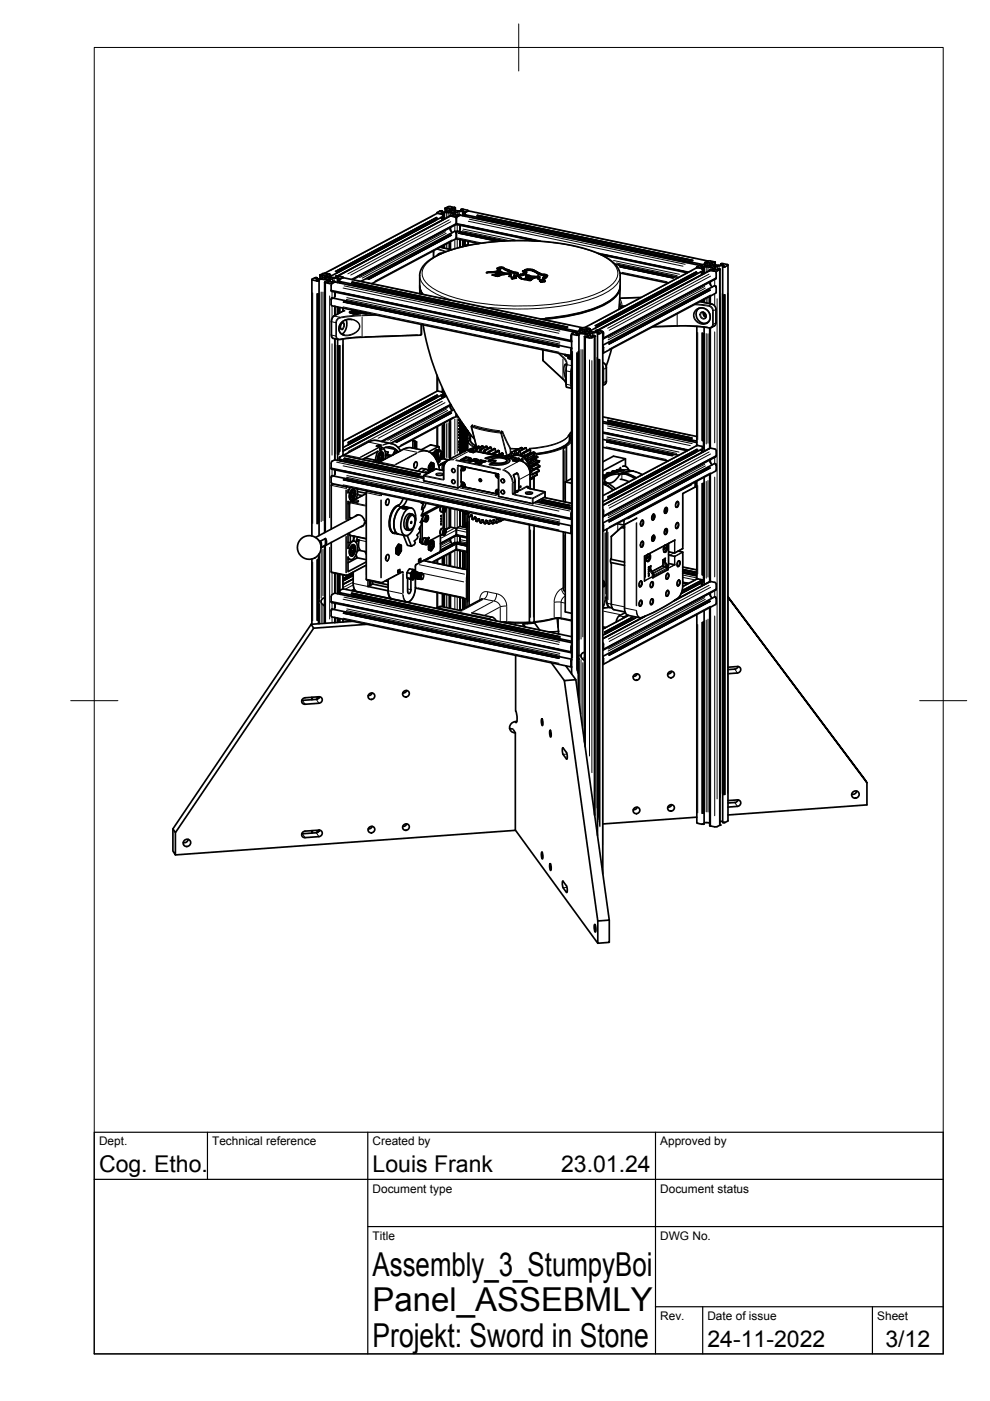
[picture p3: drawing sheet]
<svg xmlns="http://www.w3.org/2000/svg" width="210mm" height="297mm" viewBox="0 0 210 297" stroke-linecap="round" stroke-linejoin="round" font-family="sans-serif">
<defs><g id="words">
<g font-size="7">
<text x="79" y="270.6">Assembly_3_StumpyBoi</text>
<text x="79" y="278.1">Panel_ASSEBMLY</text>
<text x="79" y="285.5">Projekt: Sword in Stone</text>
</g>
<g font-size="4.9">
<text x="21" y="248.5">Cog. Etho.</text>
<text x="79" y="248.5">Louis Frank</text>
<text x="119" y="248.5">23.01.24</text>
<text x="150" y="285.5">24-11-2022</text>
<text x="187.7" y="285.7">3/12</text>
</g>
<g font-size="2.5">
<text x="21" y="242.9">Dept.</text>
<text x="45" y="242.9">Technical reference</text>
<text x="79" y="242.9">Created by</text>
<text x="140" y="242.9">Approved by</text>
<text x="79" y="252.8">Document type</text>
<text x="140" y="252.8">Document status</text>
<text x="79" y="262.9">Title</text>
<text x="140" y="262.9">DWG No.</text>
<text x="140" y="279.9">Rev.</text>
<text x="150" y="279.9">Date of issue</text>
<text x="186" y="279.9">Sheet</text>
</g>
</g></defs>
<!-- layer: Visible Narrow -->
<g fill="none" stroke="#000" stroke-width=".21">
<path d="M67 59.1h.1M67.2 59.4h.1M67.2 58.9v.2M67.4 59.3v.1M67.9 58.3v.1M67.9 58.4v.7M67.9 58.3h.1M68.1 58.5v.5M68.4 58.3v.6M68.5 58.3v.6M68.8 58.4l-.1 .4M68.9 58.6v.1"/>
<path d="M69 59.9h.1M69.1 58.3v.1M69.3 58.3v.3M69.3 59.4v.4M69.4 58.2v.4M69.6 59.5v.3M69.7 59.7h.1M69.8 58.3v.4M69.8 58.2h.1M69.9 58.2h.1M69.9 58.3v.4M70 59.4v.2"/>
<path d="M70 58.3v.4M70.5 59.1v.6M70.8 59v.6M70.9 59.7v.1M71 59.7v.1M71.2 58.6v.2M71.5 59v.8M71.6 59v.8M71.6 59.2v.7M71.6 58.7h.1M71.8 59.3v.6M71.8 59h.1"/>
<path d="M71.9 59.3v.6M71.9 59.2v.2M71.9 59.7v.3M72 59.7l.1 .3M72.1 59.2l-.1 .1M72.1 59.7v.3M74.5 60l45.8 9.5M74.5 59.9l45.8 9.6M74.6 59.9l45.8 9.5M74.6 59.7l45.8 9.6M74.6 59.8l45.8 9.6M75.2 59.4l45.8 9.6"/>
<path d="M78.1 59.3l17.7-9.4-17.6 9.4M89 58.7a4.8 4.8 0 0 0 2.7 3.2l1.8 .9 2.2 .8M90.7 55.6a21.8 21.8 0 0 1 10.5-3.9 55.6 55.6 0 0 1 23.6 1.3 10.1 10.1 0 0 1 5.9 3.7 2.74 2.74 0 0 1-.9 3.6 21.8 21.8 0 0 1-10.5 3.9 55.6 55.6 0 0 1-23.6-1.3 10.1 10.1 0 0 1-5.9-3.7 2.74 2.74 0 0 1 .9-3.6zM91.6 45.9l-21.5 11.4M91.9 53.6v.9M92.1 53.1l-.2 .4M92.3 46.8l-21.1 11.3M92.5 52.9h.1M92.6 46.1l-21.5 11.5M92.6 46.1l-21.5 11.4M92.6 46.2l-21.4 11.4M92.7 52.7h.1"/>
<path d="M92.7 52.7v.2M92.7 52.9l1.6 .5M92.8 46.2l-21.6 11.5M92.8 46.5l-21.5 11.4M92.8 46.3l-21.5 11.4M92.8 52.7l1.7 .6M93.2 53.8l-.1 .1M93.3 52.4l-.5 .3M93.3 52.4h.1M93.4 52.5l2.2 .4M93.5 44.9h.1M93.7 45.2h.1"/>
<path d="M93.7 53.7a1 1 0 0 0-1.2 .5M93.7 46l.1 .5M93.8 44.8v.2M93.8 45.4v.1M93.8 52.2v.3M93.8 46v.6M93.9 45.4v.1M93.9 45.9v.7M93.9 52.1v.4M93.9 45.1v.2M94 45.1v.2M94 45.5v1"/>
<path d="M94 52.1v.4M94.1 45.5v1M94.1 52v.6M94.1 46.5l-21.4 11.4M94.2 45.4v1M94.2 52v.6M94.3 46.4l-21.5 11.5M94.4 44.2h.1M94.4 44.3v.6M94.4 49.1l-18.2 9.8M94.6 49.5l-17.8 9.5M94.6 44.3v.6"/>
<path d="M94.6 45.1v1.1M94.6 51.8v.8M94.7 44.3v.6M94.9 44.2v.6M95 44.2v.6M95 45.1v.9M95 51.6v1.1M95.2 46.6l-21.5 11.5M95.3 44.2v.4M95.4 45.7v.1M95.4 51.4v1.4M95.4 49.6l-17.9 9.5"/>
<path d="M95.5 44.5h.1M95.5 45.7v.1M95.5 48.2v.6M95.5 51.3v1.5M95.5 48.2l-19.7 10.5M95.6 47l-21.2 11.3M95.6 49.6l-17.9 9.6M95.7 49.7l-17.9 9.5M95.7 48l-20.1 10.7M95.7 49.8l-17.7 9.4M95.7 44.2h.1M95.8 50.9l-16.3 8.7"/>
<path d="M95.9 44.1v.3M95.9 45.3v.3M95.9 44.1v.4M96.1 45.4v.3M96.2 45.6h.1M96.4 44.2v.4M96.4 44h.1M96.4 47.8v1.2M96.4 50.8v1.8M96.5 45.2v.2M96.5 44.1v.5M96.9 47.7v1.2"/>
<path d="M96.9 50.8v1.7M97 50.4l4.9 1.1M97 44.9v.7M97.2 49.4l7.9 1.7M97.3 49.4l8.1 1.7M97.3 49.2l8.6 1.8M97.3 49.2l8.8 1.8M97.4 44.9v.6M97.5 45.6h.1M97.5 49.1l8.9 1.9M97.5 50.9v1.5M97.5 45.5v.1"/>
<path d="M97.5 47.8v.8M97.7 47.6l16.1 3.4M97.7 47.8l15.1 3.1M97.7 44.5v.2M98 48.9l9.6 2M98 44.8v.9M98 51v1.2M98.1 44.8v.9M98.1 51v1.2M98.1 45.1v.6M98.2 48.6l11 2.3M98.2 44.5v.1"/>
<path d="M98.3 45.1v.6M98.3 51v1.2M98.4 44.9h.1M98.4 45.1v.7M98.4 51v1.2M98.5 45v.3M98.5 45.5v.3M98.5 51.1v1M98.6 45v.2M98.6 45.5v.3M98.6 51.1v1M98.6 45.6v.2"/>
<path d="M98.9 52l-.2 .2M99.2 51.9l-.2 .1h.2M99.2 51.2v.7M99.3 46.9l45.5 9.5M99.5 46.5l45.8 9.5M100.1 46.2l45.7 9.5M101 45.8l45.8 9.6M101 46l45.8 9.6M101.1 45.7l45.7 9.6M101.1 45.7l45.8 9.6M101.2 45.6l45.7 9.5M101.2 45.6l45.7 9.6"/>
<path d="M101.7 45.3l45.8 9.5M103.1 57.8h.1M103.2 57.8h.1M103.4 57.7v.1M103.7 57.7v.1M103.9 57.7v.1M104 57.7v.1M104.1 57.7v.1M104.3 57.7v.1M104.4 58.3h.1M104.5 57.7v.1M104.6 57.6v.2"/>
<path d="M104.6 58.3h.1M104.7 58.3v.1M104.8 57.6v.2M104.8 58.3v.1M104.9 57.6v.2M104.9 58.2v.2M105 58.4h.1M105.1 51.1l-7.9-1.6 7.8 1.6M105.1 58.1v.2M105.2 58.4v.1M105.2 57.5v.2M105.3 58.4v.1"/>
<path d="M105.4 57.9v.3M105.4 58.4v.1M105.4 57.9v.2M105.5 56.9v.1M105.5 58.4v.2M105.5 57.8v.2M105.6 58.4v.2M105.6 57.3v.2M105.6 57.8v.2M105.7 56.8l-.1 .2M105.7 58.3v.2M105.7 57.2v.3"/>
<path d="M105.7 57.8v.2M105.7 56.7v.2M105.8 56.7v.2M105.8 57.2v.2M105.8 57.7v.2M105.8 58.3v.1M105.9 56.7v.2M105.9 57.2v.2M105.9 57.7v.2M105.9 58.2v.2M106 57.1v.2M106 58.2v.2"/>
<path d="M106 57.6v.3M106.1 57.1v.2M106.1 58.2v.2M106.2 58.2v.1M106.2 57.6v.2M106.2 57.7v.1M106.3 56.6v.2M106.6 56.7v.2M106.6 58v.2M106.7 56.7v.2M106.7 58v.2M106.8 58v.2"/>
<path d="M106.8 56.8v.2M106.9 58v.2M106.9 56.9v.2M107 56.9v.2M107 56.9v.3M107 57.9v.3M107.2 58v.1M107.3 57.1v.2M107.3 57.1l.1 .2M107.4 58v.1M107.4 57.1v.2M107.6 58v.1"/>
<path d="M107.6 57.2v.2M107.7 57.2l.1 .3M107.7 58v.1M107.8 57.3l.1 .2M107.8 58v.1M107.9 58.6h.1M107.9 57.9v.2M107.9 57.3v.2M108 57.9v.2M108.1 58h.1M108.1 57.4v.2M108.1 57.9v.1"/>
<path d="M108.1 58.5v.1M108.2 57.9h.1M108.2 57.4v.2M108.2 58v.2M108.2 57.9v.3M108.3 58.6h.1M108.4 57.5v.2M108.4 59h.1M108.5 57.5v.2M108.5 59v.1M108.7 57.6v.2M108.7 59v.1"/>
<path d="M108.8 59v.1M108.8 57.6v.3M108.9 57.7v.2M109 58.6v.2M109 58.5v.4M109.1 57.7v.2M109.1 58.7v.3M109.1 57.9v.2M109.1 58.5v.1M109.2 57.7v.1M109.3 58.4v.2M109.3 58.9v.1"/>
<path d="M109.3 57.7v.2M109.4 58.9h.1M109.5 58.4v.2M109.6 57.8v.2M109.6 58.4v.1M109.7 58.4v.1M109.7 57.9l.1 .2M109.8 58.5h.1M109.8 57.9v.4M109.9 58.1v.3M109.9 58.2v.3M110 58.3v.3"/>
<path d="M110 58.3h.1M110 58.4v.3M110.1 58.5v.3M110.1 58.3v.1M110.2 58.3v.1M110.2 58.7v.2M110.3 58.2v.2M110.3 58.9l.1 .2M110.4 58.2v.2M110.4 58.9v.2M110.4 59v.1M110.5 58.2v.2"/>
<path d="M110.5 59v.1M110.6 59v.1M110.6 59.1h.1M110.7 59.1h.1M110.7 58.1v.2M110.8 57.5h.1M110.9 59.2h.1M110.9 58v.2M110.9 57.5v.1M111 57.4v.2M111 57.9v.2M111.1 57.9v.2"/>
<path d="M111.1 59.2h.1M111.1 57.8v.2M111.2 57.4v.2M111.2 57.8v.2M111.2 59.2v.1M111.3 57.8v.2M111.3 57.3h.1M111.3 57.3v.3M111.4 59.1v.2M111.4 57.2v.2M111.4 58.9v.4M111.5 57.2v.2"/>
<path d="M111.5 57.7v.2M111.5 58.8v.2M111.5 58.3v.2M111.5 58.6v.3M111.6 57.1v.2M111.6 57.6v.3M111.7 58.3v.2M111.7 57.1v.2M111.7 59.3h.1M111.8 58.4v.2M111.8 59.3v.1M111.9 57.1v.2"/>
<path d="M111.9 58.4v.2M112 59.3v.1M112.1 59.3v.1M112.2 59.3v.1M112.2 58.5v.1M112.2 59.2v.2M112.3 59.1l-.1 .3M112.3 59.1v.2M112.4 57.1v.2M112.4 58.5h.1M112.4 59v.3M112.4 59v.2"/>
<path d="M112.5 57.1v.2M112.5 58.9v.2M112.6 58.9v.2M112.8 57.2v.2M112.9 57.2v.2M112.9 58.7v.2M113 57.2v.3M113 58.7v.2M113.1 57.2v.3M113.1 57.3v.2M113.1 58.7v.2M113.2 57.3v.2"/>
<path d="M113.2 58.7v.2M113.3 57.3v.3M113.3 58.7v.2M113.3 57.4v.2M113.4 58.7v.2M113.5 58.7v.2M113.6 57.5v.2M113.7 58.7l-.1 .2M113.7 57.6v.2M113.8 57.6v.3M113.9 57.7v.2M113.9 58.7v.1"/>
<path d="M114 57.7v.2M114 58.6v.2M114 59h.1M114 57.7v.3M114 58.9v.1M114 58.9v.2M114.1 58.6v.2M114.1 57.8v.2M114.1 58.6v.1M114.1 58.9v.2M114.2 58.6v.1M114.2 58.7v.3"/>
<path d="M114.2 57.9v.2M114.2 58.7v.2M114.3 57.9v.2M114.3 58.7v.2M114.3 57.9v.3M114.4 59.6h.1M114.5 58v.2M114.6 59.5v.1M114.6 59.4v.2M114.6 59.8h.1M114.7 58.1v.2M114.7 59.5h.1"/>
<path d="M114.8 59.7v.1M114.9 59.7v.1M114.9 59.6v.2M114.9 58.1v.2M115 58.2v.2M115.1 59.2v.2M115.1 59.1v.1M115.1 59.3v.2M115.2 59.1v.1M115.2 59.3v.2M115.3 59l-.1 .3M115.3 58.2v.2"/>
<path d="M115.3 59v.2M115.4 58.9v.2M115.4 59.4v.3M115.4 58.2v.2M115.5 58.8l-.1 .3M115.5 58.8v.2M115.6 58.7l-.1 .3M115.6 59.5v.1M115.6 58.6v.3M115.6 58.2v.2M115.8 58.3v.2M115.9 58.3v.2"/>
<path d="M116 58.3v.2M116 58.5h.1M116 58.4v.1M127.7 53.9l17.3 3.6M128.3 54.2l16.5 3.4M130.1 55.2l14 3M130.7 55.8l12.9 2.6M131.1 56.1l12.1 2.6M131.1 56.2l12 2.5M131.2 56.3l11.8 2.5M131.3 56.5l11.6 2.4M131.4 59.1a6.2 6.2 0 0 1-3.4 3.2 41.9 41.9 0 0 1-17 3.2l-7.2-.3"/>
<path d="M131.4 56.6l11.3 2.4M131.9 57.7l9.5 2M142.8 59l-11.4-2.4 11.3 2.4M146.7 57.4l-21.5 11.4M146.9 55.8l-45.6-9.5 45.6 9.5M147.4 58.3l-21.1 11.3M147.6 57.6l-21.5 11.4M147.7 57.6l-21.5 11.5M147.7 57.7l-21.4 11.4M147.8 57.7l-21.5 11.5M147.9 58l-21.6 11.5M147.9 57.8l-21.5 11.4"/>
<path d="M148.6 56.4h.1M148.8 56.7v.1M148.9 56.9v.1M148.9 57.5v.6M148.9 56.3v.2M148.9 56.9v.2M149 56.9v.2M149 57.5v.6M149 56.6v.2M149.1 56.6v.2M149.1 57v1M149.2 57v1"/>
<path d="M149.3 56.9v1M149.4 57.9l-21.6 11.5M149.5 55.7h.1M149.5 55.8v.6M149.7 55.8v.6M149.7 56.6v1.1M149.8 55.8v.6M150 55.7v.6M150.1 55.7v.6M150.1 56.6v.9M150.3 58.1l-21.5 11.5M150.4 55.7v.4"/>
<path d="M150.4 55.8v.3M150.5 57.2v.2M150.5 59.8l-21.4 11.4M150.6 56h.1M150.6 57.3h.1M150.6 59.8v.6M150.6 59.6l-21.4 11.4M150.6 58.6l-21.4 11.4M150.8 55.7h.1M150.9 55.6v.4M151 56.8v.4M151 55.6v.4"/>
<path d="M151.2 56.9v.3M151.3 57.1h.1M151.4 55.7v.4M151.5 55.5v.1M151.5 55.7v.4M151.5 59.3v1.2M151.6 56.7v.2M151.6 55.6v.5M152.1 56.5v.6M152.5 56.4v.6M152.5 57.1h.1M152.8 56v.2"/>
<path d="M153.3 56.1h.1M153.5 56.4h.1M66.3 62.1v48.9M67.2 62.3v48.8M67.3 62.3l-.1 48.8M67.3 62.3v48.7M67.5 62.3v48.7M67.5 62.3v48.6M67.6 62.2v48.7M68.1 61.9v48.7M68.5 61.9v48.5M68.9 62.5v47.8"/>
<path d="M69 62.6v47.6M69.9 62.7v47.1M70.3 68.2l.9 .2M70.3 71h.1M70.3 68.4v2.5M70.4 61.9v1.2M70.4 65v2.3M70.4 72.9v23.6M70.6 71.7l-.2-.3v-.3l.8 .1a.67 .67 0 0 0 .6 .8M70.9 67l-.4 .5-.2 .6M70.9 67l1.2 .3M71 65.1v1.7"/>
<path d="M71 73.1v23.1M71 62v.8M71.2 68.5v2.6M71.2 71.2h.1a.66 .66 0 0 0 .9 .7l-.1 .1M71.3 68.5v2.6M71.3 68.4h-.1M71.5 65.1v1.4M71.5 73.2v23.1M71.6 65.1v1.4M71.6 73.2v23.1M71.6 65.2v1.3M71.8 65.2v1.2"/>
<path d="M71.8 73.3v23.1M71.9 65.2v1.2M71.9 73.3v23.1M71.9 69.7h-.1M71.9 65.2v1.1M71.9 73.3v22.6M72.1 65.2l-.1 1.1M72.1 73.2l-.1 22.6M72.1 65.2v1.1M72.1 73.2v22.4M72.2 67.4a1 1 0 0 0-.9 1M72.2 67.4l-.3-.1-.4 .3-.3 .8"/>
<path d="M72.3 68.4l.8-.6 .7-.2 1.3 .2a1.47 1.47 0 0 1 1.2 1.4 1.47 1.47 0 0 1-1 1.5l-1 .4-.9 .1a1.6 1.6 0 0 1-1.5-1 1.6 1.6 0 0 1 .4-1.8zM72.4 68.5l.4-.2a1.01 1.01 0 0 1-.4 1.6 1.04 1.04 0 0 1 0-1.4zM72.7 65.3v.7M72.7 73.1v22.2M72.7 68.5a.93 .93 0 0 1-.3 1.3M72.7 65.9v.1M72.7 65.8h.1M72.7 61.1l45.8 9.6M72.7 62.1l45.9 9.6M72.7 64.1l45.9 9.5M72.7 65.1l45.8 9.6M72.8 65.9h.1"/>
<path d="M72.8 66l-1.8 .9M72.8 62.3l45.8 9.5M72.8 63.8l45.8 9.6M72.8 64l45.8 9.5M72.8 65.8l.1 .1M72.8 65.8v.1M72.9 63.8l45.7 9.5M72.9 65.9h.1M73 60.6l45.7 9.6M73 63.7l45.7 9.6M73.4 63.5l45.3 9.4M73.5 60.3l45.8 9.6"/>
<path d="M73.5 63.1l45.2 9.5M74.2 66.1v.1M74.5 66.2h.1M74.5 60.2l45.8 9.6M74.6 65.7h.1M74.6 67.8l.4 .1a1.38 1.38 0 0 1 1.2 1.3 1.38 1.38 0 0 1-1.1 1.4l-1.3 .4h-.8M74.8 66.2h.1M74.8 60.5l45.6 9.5M74.8 65.9v.1M74.8 60.4l45.6 9.5M75 66.2v.1M75.1 66.4v.1"/>
<path d="M75.1 65.9v.1M75.3 66.3v.1M75.4 66.2h.1M75.5 66.3h.1M75.6 66.3v.1M75.6 65.9v.1M75.7 66.4v.1M76.1 66.3v.1M76.1 66.2h.1M76.4 66.2h.1M76.4 66.1h.1M76.5 66.8l-4.2 .4"/>
<path d="M76.5 71.4l-4.1 .4M76.5 66.9l-4.1 .5M76.7 66.3h.1M76.8 66.8v.1M76.8 71.4v.1M76.8 67.2v4M76.8 66.2h.1M77 66.3h.1M77.6 66.4v.1M77.8 66.4h.1M79.2 66.7l-2.3 .1M79.8 66.8l-2.9 .1"/>
<path d="M88.5 71l-11.1 .4M89 60.6l.1 .7 .6 1M89.3 70.9l-.2 .2M89.3 68.9v1.8M89.4 70.8h-.1M115.1 74.3v1.9M115.1 76.2l.1 .3M115.4 76.6l3.7 3.5M118.3 74.9l1 .9M118.6 75l.8 .7M119.4 76.1v4M119.5 75.9l.4 .6 .2 .7"/>
<path d="M119.5 75.7l-.1 .1M119.6 75.8a1.88 1.88 0 0 1 .6 1.4M119.8 75.2v.1M120 77.3l-.3 .3-.1 .9 .4 1.8M120 78.6h.1M120.1 77.5l-.1-.3h-.2l-.3 1 .5 2.6M120.1 78.8v2.5M120.1 78.6l.8 .2M120.1 77.4l.1-.1-.1 1.3M120.2 75.3v.1M120.3 77.3l.9 .2M120.9 75.9h.1"/>
<path d="M120.9 79v2.5M121 75.5v.1M121 75.6v.1M121.1 78.8h-.1M121.1 78.9v2.6M121.2 77.9l-.2 .9M121.2 78.3v.5M121.4 74.5v65M122.1 70.6h.1M122.3 70.9h.1M122.3 74.8v67.1M122.3 70.4v.2"/>
<path d="M122.3 74.8v67.5M122.4 74.8v68M122.4 70.8v.1M122.5 70.8v.1M122.6 74.5v61.2M122.6 74.5v61.1M122.7 74.4v61.2M123 69.8v.1M123 70v.6M123.1 70v.6M123.2 74.1v61.4M123.2 70v.6"/>
<path d="M123.5 69.9v.6M123.5 69.9v.5M123.6 74.1v60.9M123.8 69.9v.4M124 74.8v61.2M124 70.1v.1M124.1 71.4h.1M124.1 75.8v78.3M124.2 69.9h.1M124.4 69.8v.3M124.4 71v.3M124.5 69.8v.3"/>
<path d="M124.6 71v.3M124.8 71.3h.1M124.9 69.9v.3M124.9 69.7h.1M125 69.9v.4M125 76.3v84M125.1 70.9v.2M125.1 69.8v.5M125.5 76.5v87.3M125.6 70.6v.6M125.9 70.6v.5M126 71.3h.1"/>
<path d="M126.1 76.4v91.3M126.1 76.3v91.5M126.3 70.2v.1M126.6 75.8v95.5M126.7 75.8v96.2M126.7 70.2v.1M126.9 76.1v97.2M126.9 70.5v.1M127 76.2v97.5M127 76.2v98.1M127.1 76.2v98.6M127.1 76.2v98.9"/>
<path d="M127.2 76.2v99.1M127.8 76.1v103.1M127.8 76.9a1.19 1.19 0 0 1 .7 1.1h.1M127.8 77.6l.2 .6M127.8 78l.1 .3M127.8 78.4v2.6M127.9 71.7h-.1M128 78.3h-.1M128 78.4v2.6M128.5 78l-.4 .3M128.5 78.1v2.6M131.4 64l.2 1"/>
<path d="M131.4 63.4l.5 1.3M131.5 61a6.1 6.1 0 0 1-3.8 3.6 36.5 36.5 0 0 1-12.1 2.8M131.8 65.1l-.2-.1 .3-.2-.2 .5M132.4 65h-.5M132.7 64.8h-.8M135.7 63.1l-4.1 .1M143.3 69.1l-4.5 .1M143.6 69.1h.1M143.6 66.6v2.3M143.9 69l3.1 .1 3 .3M147.3 64.6l2.9 .3M147.5 65.7l.9-.5 .7 .1 .5 .2 .7 .6 .3 1.3-.1 .5-.4 .6-1.1 .3-1.1-.4-.8-1a1.64 1.64 0 0 1 .4-1.7z"/>
<path d="M147.6 64.4l2.6 .3M147.9 70.5v22.7M148 65.5l-.5 .4-.3 .6v.5l.2 .7 .5 .5 .6 .3 .9 .1 .5-.2M148.5 64l2.3 .5M148.6 66.2a.8 .8 0 0 1 1 .4 .8 .8 0 0 1-.3 1 .87 .87 0 0 1-.8-.4 .87 .87 0 0 1 .1-1zM148.7 66.3a.73 .73 0 0 0 0 .8 .73 .73 0 0 0 .7 .4M148.8 70.6l.1 22.9M148.9 63.7v.3M148.9 70.6v22.9M149 63.7v.4M149 70.6v22.9M149.1 63.6v.5"/>
<path d="M149.1 70.7v23.8M149.1 66.3l.1 .5 .4 .4M149.2 63.6v.5M149.2 66.3v.4M149.2 70.7v23.7M149.3 63.5v.6M149.3 66.3v.6M149.3 70.7v23.7M149.4 60.7l-20.5 10.9M149.5 61.1l-20.6 11M149.7 63.3v.9M149.7 70.7v23.4"/>
<path d="M150.1 63.1v1.1M150.1 70.8v23.2M150.3 61.2l-21.3 11.4M150.4 64.8a.99 .99 0 0 1 .8 1.1h-.1a1.02 1.02 0 0 0-.8-1zM150.5 61.3l-21.5 11.4M150.5 62.9v1.4M150.5 70.8v23M150.5 61.5l-21.4 11.4M150.5 61.3l-21.4 11.5M150.6 61.5l-21.5 11.5M150.6 67.2h.1M150.6 62.9v1.4"/>
<path d="M150.6 70.8v22.9M150.6 62.6l-21.4 11.4M150.9 64.5l-.5 .3M151 64.5h.1M151 64.5a1.19 1.19 0 0 1 .8 1M151.1 68.7a.67 .67 0 0 1-.8 .7l.1 .1M151.1 66v2.6M151.1 68.7h.1v.4l-.3 .3M151.2 66v2.6M151.5 62.4v2.3M151.5 70.4v23.5M151.7 65.6l-.4 .3"/>
<path d="M151.7 68.5l-.4 .2M151.8 65.8v2.5M151.8 68.5l-.3 .6M151.8 68.4h.1M151.8 65.6h.1M152 63.3v106.1M152.6 63v106.1M152.6 63v106M153.1 62.2v106M153.2 62.2v106M153.2 62.4v106.1M153.4 62.5v106"/>
<path d="M153.5 62.5v106M153.6 62.4v106.1M153.7 62.4v106.1M154.3 62.2v106M70.4 99.6v1.2M71 99.7v.8M71.4 98l17.4 3.6M71.9 97.4v.3l17 3.5M72 97.4v.3M72.1 97.4v.3M72.7 98.8l45.8 9.6M72.7 99.8l45.9 9.6"/>
<path d="M72.8 100l45.8 9.5M72.8 97.3l16.1 3.4M72.8 97.5l16.1 3.4M72.9 97.2l16.1 3.4M73 97.2l16.1 3.3M73 97.1l16.2 3.4M73.1 96.4l-.1 .2M73.1 96.4h.1M73.1 97.8l15.8 3.3M73.2 97.8l15.7 3.3M73.2 96.4l2.8 .6M73.6 96.8l16.2 3.4"/>
<path d="M76.1 97.2l.1-.2-.1 .3M77.9 93.9l-4.6 2.4M78.1 93.7h.1M78.3 93.8l2.7 .5M79.9 93.4h-.9l-.8 .3M80.5 98l-.1 .1M80.6 98l2.8 .6M80.9 94.5l-4.5 2.4M81 94.6l-4.5 2.4M81.2 94.4h.1M81.4 94.3a2.52 2.52 0 0 1 3.4 1.1M82.9 94h-.8l-.8 .3"/>
<path d="M83.5 98.8l.1-.2-.1 .2M84 93.8l11.8-6.2-11.7 6.2M85.3 95.4l-4.5 2.4M85.5 95.3h.1M85.7 95.3l2.7 .6M87.3 94.9h-.8l-.9 .3M88.3 96.1l-4.5 2.4M88.4 96.1l-4.5 2.4M88.6 95.9v.1M88.9 95.8a2.63 2.63 0 0 1 3.5 1.5l.7 1.8M90.3 95.6h-.8l-.8 .3M91.4 94.3l1.5 .4"/>
<path d="M91.8 83.4l-18.1 9.7M91.9 96.2h-.2M92 96.3h-.2M92.3 99.5l-2.2 1.2M92.5 84.4l-18.7 10M92.5 99.4h-.1M92.5 99.4h.1M92.5 99.5l1.5 .3M92.7 95.9l-.6 .4M92.7 95.4l-.5 .3M92.7 83.7l-18.9 10.1M92.7 95.8l-.7 .4"/>
<path d="M92.8 83.8l-19 10.1M92.8 95.5h.1M92.8 95.6l.1 .1M92.8 80.1v2.7M92.8 90.6v3.8M92.9 83.8l-19.1 10.2M92.9 95.5h.1M92.9 84.1l-19.1 10.2M92.9 83.9l-19.1 10.2M93 95.4l-.1 .1M93.1 97h.1M93.2 95.5l-.3 .2-.3 .5"/>
<path d="M93.2 99.6h.1M93.3 95.5h.1M93.3 95.6l-.3 .1-.2 .6M93.4 95.6l.1 .1M93.5 84.5l-19.7 10.5M93.5 84.5l-19.7 10.6M93.6 97.1v.1M93.7 82.2l.1 1M93.8 97v.2h-.3M93.8 85.1l-20 10.6M93.8 83.7v.6M93.8 90.2v5.2"/>
<path d="M93.8 82.3v.9M93.8 97v.2M93.9 98.4l-.8 .4M93.9 98.3l-.8 .5M93.9 97.2l1 .3M93.9 82.5v.7M93.9 83.7v.6M93.9 90.1v5.3M93.9 96.9v.3M93.9 98.4h.1M93.9 98.3h.1M94 98.3h.1"/>
<path d="M94 98.3h-.1M94 82.8v1.4M94 90.1v5.5M94 96.7v.5M94 98.3l-.3 .6 .1 .8M94 98.3l-.2 .5 .1 .9M94.1 98.2v.1M94.1 82.9v1.2M94.1 90v5.7M94.1 96.5v.7M94.1 99.3h.1M94.1 98.2h.1"/>
<path d="M94.1 98.3h-.1M94.1 98.2l-.1 .1M94.1 99.5v2M94.1 98.3h.1M94.2 98.2h.1M94.2 83.1v1M94.2 90v6.9M94.3 98.2h.1M94.3 98.2l-.2 .1M94.4 98.2h-.1M94.4 85.4l-14.2 7.5M94.4 98.1l-.3 .1"/>
<path d="M94.6 89.8v7.2M94.8 86.7l-12.6 6.7M94.8 86.1l-13.2 7.1M94.9 97.6l-1.8 1M94.9 97.5l-1.9 1M94.9 86.2l-13.2 7M94.9 87l-12.1 6.5M95 89.6v7.5M95.4 89.4v7.5M95.5 85.9v.6M95.5 89.4v7.4M95.5 87.2l-12 6.4"/>
<path d="M95.6 87.3l-11.9 6.4M95.7 87.4l-11.9 6.3M95.7 87.5l-11.8 6.3M96 97.5a1.65 1.65 0 0 0-1.9 1.7M96.1 97.4l-1.1 .1M96.1 88.4l-11.2 6M96.2 97.4l-.1 .1M96.4 88.9v7.5M96.6 97.6l9.5 2M96.7 97.5l9.5 2M96.8 88.1h.2M96.9 88.8v7.3"/>
<path d="M97 99.1v4.1M97.1 99v4.1M97.2 98.6l-.2 .2h.1M97.2 98.7h.1M97.2 98.6v.1M97.5 91.1v.3M97.5 94.9v.3M97.5 89.1v.4M97.5 89.7v.4M97.5 90.3v.5M97.5 91.7v.3M97.5 92.3v.3"/>
<path d="M97.5 92.9v.5M97.5 93.7v.3M97.5 94.3v.3M97.5 95.5v.7M97.6 98.7l7.5 1.6M97.8 99.8l.3 .1M97.8 99.9v2.2M97.8 99.7l.3 .1M97.9 99.6l-.1 .1M98.1 99.8h.1M98.3 99.7l-.2 .1M98.3 97.5v.1"/>
<path d="M98.4 99.7l-.3 .1M98.6 99h.1M98.6 99.4h.1M98.6 99v.4M98.6 99.4l-.2 .4h-.2M98.9 99.1l5.8 1.2M99 93.6l.2 .2M99 93.7v1.7M99.1 92.9l.1 .5M99.1 93.5l-.1 .1M99.2 93.9v1.5M99.2 93.8h.1"/>
<path d="M99.2 93.5h.1M99.2 93.9l1.2 .9M99.2 93.5l.1 .2M99.3 93.7l-.1 .1M99.3 93.7h.1M99.3 93.8l1.5 1M99.4 97v.1M99.4 93.5h-.2M99.4 97.4v.1M99.5 91.9a1.35 1.35 0 0 0-.2 1.5M99.5 95.8l.9 .1h-.3M99.6 95.6l-3.2 1.7"/>
<path d="M99.6 92.1a1.82 1.82 0 0 0 1.2 2.4M99.7 95.5l-1.1 .1M99.7 92.2l-.1 .6M99.8 95.5h.1M99.9 92.3l.7 .8M99.9 95.6l-.4 .1M99.9 95.1l-.2 .1M99.9 95.1v.1M99.9 95.7l-.1 .1M99.9 95.6l.9 .1M100 90.5h.1M100 95.8l.5 .1"/>
<path d="M100 90.3v.2M100.1 90.3l3.2 .9 3.2 .5M100.1 92.5l.5 .5M100.1 90.3h-.1M100.1 90.1h.1l-.1 .2zM100.1 90.3h.1M100.1 95.5l5.5 1.2M100.1 90.2h.1M100.1 95.6l.1-.2 .1 .2M100.1 95.9h.1M100.3 95.3h-.2M100.3 95.3l.2 .3"/>
<path d="M100.4 90.4l2.5 .7 3 .4M100.5 90.2l2.5 .7 2.9 .4M100.5 97.7v.1M100.7 94.8l-.2 .1M100.7 94.8l.1 .2M100.8 95.7l-.4 .2M101 95.4l-.1 .3M101 95.4h.1M101 95.4l.2 .4M101.1 97.4v.1M101.1 97.6v.1M101.1 95.2h-.1"/>
<path d="M101.2 95.2l.2 .6M101.5 94.6l.1 .3M101.5 94.6l-.2 .1M101.7 95.8h-.1M101.7 98.2v.1M101.8 95.4l-.1 .5M101.8 95.3h.2l.3 .7M101.8 95.4h.1M101.9 95.4l.2 .6M102.3 97.8v.1M102.4 94.6h-.2M102.4 94.6l.1 .3"/>
<path d="M102.5 95.9l-.2 .1M102.5 95.8l-.2 .2M102.6 96l.1-.4 .1 .4M102.7 96.1h.1M102.7 95.4l.2 .1M102.8 96l-.1 .1M102.8 96v.1M102.9 95.5l.1 .6M103 94.6l.2 .1 .2 .4M103.1 96.1l4.5 .7M103.3 96.1h.1M103.4 96l-.1 .1"/>
<path d="M103.4 96.1l.2-.2 .1 .3M103.6 95.7l.2 .1M103.8 95.8l.1 .4M103.9 96.2h-.1M103.9 94.8l.2 .1M103.9 96.1h.1M103.9 96.2l.7 .1M104.1 94.9l.1 .5M104.4 96.1l.2 .2M104.7 98.1v.1M104.8 95.1l.2 .1M105 95.2l.1 .6"/>
<path d="M105.6 95.5l.2 .1v.7M105.8 96.3v.1M105.8 96.3l-.3 .2M105.8 96.3h.1M105.8 96.4l-.2 .1M105.9 96.3h.1M106.2 91.8l-2.8-.4-3.4-.9 1.1 4.3M106.2 91.8l1.2 5M106.2 91.8h.1l1.3 5M106.3 91.6l.1-.2 .2 .2M106.5 91.7l-.3-.1v.2M106.5 96l.1 .1v.5"/>
<path d="M106.6 91.6h-.1M106.6 91.6l1.7 3.6a11.2 11.2 0 0 1-1.8-3.5M106.7 99.6l-.1 .1M106.8 99.8a2.81 2.81 0 0 1 1.8 2.4M106.8 99.6a2.95 2.95 0 0 1 2 2.6M107.2 96.7h.1M107.2 98v.1M107.5 97.1l2.6 .5M107.7 96.8v-.2l.1 .2M107.7 96.6l.5 .1M107.8 96.4l.4 .3M107.8 96.4h.1"/>
<path d="M107.9 96.8l1.8 .4M108 96.3h.1M108.2 95.3v.9M108.2 96.7l.1 .2M108.2 96.7h.1M108.2 96.7l.2 .1M108.3 95l-.1 .1M108.3 95.2v.9M108.3 96.9h.1M108.4 96.8l-.1 .1M108.4 96.8h.1M108.4 95.2h1.2"/>
<path d="M108.4 95.1h1.6M108.4 96.8v.1M108.5 96.7l-.1 .1M108.5 95.9l.4 .4M108.5 96.5h.1M108.5 96.5l.1 .1M108.5 96.5l-.2 .2M108.6 96.6h.1M108.6 96.6l-.2 .3M108.6 96.7h.1M108.8 96.3l-.3-.4v.6M108.8 96.3v.1"/>
<path d="M108.9 96.3h-.1M108.9 96.3v.1M108.9 96.4l.1 .1M108.9 96.4h.1M109 96.4v.1M109.1 97.5l-.4 .2 .9 .2-.4-.1M109.1 97.6l-.1 .1M109.1 96.1l-.2 .2M109.1 97.5l.9 .1M109.2 96.1l-.1 .1M109.2 97.7l.5 .1M109.2 96.3l-.3 .1"/>
<path d="M109.2 96.2v.1M109.2 96.4l-.2 .1M109.2 96.3h.1M109.2 96.3l-.2 .1M109.2 97.8h.1M109.3 95.6h-.1M109.3 95.6l.3 .5-.1 .2M109.5 96.1l-.2-.4-.1 .4M109.5 96.1v.2M109.6 96.3h.1M109.6 96.1h-.1M109.7 96.3h.2"/>
<path d="M109.8 95.2h.1M109.9 97.2l.1 .1M109.9 97.2h.1M109.9 95.2h.1M109.9 96.1l-.2 .2M109.9 96.3h.1M109.9 95.9l-.3 .2M109.9 96.1v.2M110 97.7l-.4 .2M110 97.3h.1M110 95.7l-.1 .4M110 97.3l.6 .3"/>
<path d="M110.1 95.7h.1M110.1 97.8l-3.3 1.7M110.1 95.6l.2 .2 .1 .5M110.2 95.7l.1 .5M110.3 97.7h.1M110.3 96.2v.1M110.4 96.2h-.1M110.4 96.3v.1M110.4 96.5h.2M110.4 96.4l.2 .1M110.4 97.7a2.95 2.95 0 0 1 2 2.6M110.5 97.7l.3 .1"/>
<path d="M110.6 94.9h-.1M110.6 94.9l.2 .3M110.7 97.7h.1M110.7 96.5h-.1M110.7 96.5h.1M110.7 96.3h.1M110.7 96.4l.3-.3 .1 .4M110.7 96.2l-.3 .2M110.7 96.4v.1M110.8 96.1l-.4 .2M111 95.9l.2 .2-.1 .6M111 96.7h.1"/>
<path d="M111 95.1h-.2M111.1 96.6v.2M111.1 96.5h.1M111.1 96.7l.2 .3M111.3 96.9v.1M111.3 96.9h.1M111.4 94.9l.1 .1M111.4 96.9v.1M111.4 97h-.1M111.4 96.9h-.1M111.4 96.8h.1M111.5 95l.2 .5"/>
<path d="M111.6 95.5l-1.2 .6M111.7 97.2v.1M111.7 97.3l.1 .3M111.7 95.5v.1M111.7 95.5h.1M111.7 97.3v.1M111.7 97.3l.2 .2M111.7 97.3h.1M111.8 96.7l-.4 .3M111.8 96.6l.1 .1M111.8 96.6h-.2M111.8 96.6l.2 .1"/>
<path d="M111.9 96.8l-.2 .4M111.9 97.5l-.1 .1M111.9 97.5h.1M111.9 97.6h.1M112 96.7l-.3 .6M112 97.5a.25 .25 0 0 1 .5 0 .25 .25 0 0 1-.2 .4M112 97.5l-.2 .1M112.1 97.5a.28 .28 0 0 1 .3-.1 .28 .28 0 0 1 .2 .3 .28 .28 0 0 1-.3 .2M112.1 98v.1M112.2 98l.1 .3M112.2 98.1v.2M112.2 98.3l.1 .1"/>
<path d="M112.2 97.9l-.1 .1M112.3 95.2l.2 .2-.1 .5M112.3 98.3h-.1M112.3 96l-1.1 .7M112.3 98.3v.1M112.4 96.1l-1.3 .7 .2 .1M112.4 95.9l-1.2 .6M112.4 96h.1M112.4 99.7v.2M112.4 96.1h.1M112.4 96l.1 .1M112.4 95.9v.1"/>
<path d="M112.4 98.8h.1M112.4 98.8v.1M112.4 99.9v.2M112.5 95.9h-.1M112.5 98.3l.4 .1M112.5 98.4a.25 .25 0 0 1 .4 .1 .25 .25 0 0 1-.3 .3M112.5 98.9l-.1 .2M112.5 98.3h-.1M112.5 98.4h-.2M112.5 98.9v.3M112.5 98.3v.1M112.5 98.8v.1"/>
<path d="M112.5 99.2v.1M112.5 99.7h-.1M112.5 99.6l-.1 .1M112.5 99.7v.2M112.5 99.6v.1M112.5 99.7h.1M112.5 99.6l.1 .1M112.5 98.9h.1M112.5 99.2h.1M112.5 99.2l.1 .1M112.6 98.8h-.2M112.6 98.8h.1"/>
<path d="M112.6 99.3l.4 .3-.4 .1M112.6 99.7h.1M112.7 99.2l.4 .2v.2M112.7 99.2l-.1 .1M112.9 99.7l-.4 .3M112.9 96a.28 .28 0 0 1 .4 .1 .28 .28 0 0 1-.2 .4M112.9 98.4l.1 .2M113 96.6l-1.2 .6 1.2-.5M113 98.6l-.2 .2M113 96.6h.1M113 96.6l.2 .2M113.1 96.5l-1.2 .6"/>
<path d="M113.1 96.5v.1M113.1 96.6v.1M113.1 96.9l-1.1 .6M113.1 96.5l-.1 .1M113.1 96.5h.1M113.2 96.4h.1M113.2 96.8h.1M113.2 96.9h.1M113.3 96.5l-.2 .1M113.4 97.4l-1.2 .6M113.5 97.4l.1 .2M113.5 97.4h.1"/>
<path d="M113.5 97.3v.1M113.5 97.7l-1.1 .6M113.6 97.7l-1.2 .6M113.6 97.6h.1M113.6 97.6h.4a.22 .22 0 0 1 .3 .2 .22 .22 0 0 1-.2 .3M113.7 97.7h.1M113.7 97.6l-1.2 .7M113.7 99.4l-1.2 .6M113.7 98.5l-1.1 .6M113.7 98.5l-1.1 .7M113.8 98.3v.1M113.8 96.7l-.5 .1"/>
<path d="M113.8 99.3h.1M113.8 97.6h.1M113.8 96.7l.1 .2-.3 .4M113.8 98.5h.1M113.8 99.3l.1 .1M113.8 98.4v.1M113.8 98.5h.2M113.8 99.4l-1.1 .6M113.9 98.5l-1.2 .7M113.9 99.4h.1M113.9 99.4l.4 .4-.1 .1M114 98.5l.4 .3v.2"/>
<path d="M114 98.5h.1M119.2 94.9a18.7 18.7 0 0 1-5.6 1.4M119.2 95.1a19.1 19.1 0 0 1-5.6 1.3M119.4 80.3v.1M119.4 94.8l.1 .1M119.4 80.4l.6 .8M119.4 95h.1M119.5 95.6v10.2M119.7 94.9l-.2 .1M119.7 94.9l.1 .1h-.3M119.8 95.6v10.2M119.8 94.6l.2 .1"/>
<path d="M120 94.7l-.3 .2M120 94.6v.1M120 94.6h.1M120 94.7l.1 .1-.3 .2M120 81.4l.9 .2M120.1 81.5l.1 .6M120.1 95.2v6.5M120.1 94.8h.1M120.3 92.7a12.3 12.3 0 0 1-6.8 2.2l-1.3 .1M120.5 92.5a9.2 9.2 0 0 1-5.8 2.4l-2.4 .3M120.8 92.2l.1 .6M121 92.3a1.61 1.61 0 0 1-.8 1.9 13.5 13.5 0 0 1-6.2 2"/>
<path d="M121 81.7l.2 .6M121.1 91.8h-.1M121.1 91.8h.1M121.1 81.6h-.1M121.2 81.7v.3M121.2 93.7l-1.1 .9M121.2 91.8h.1M121.2 93.3l-.4 .5-.9 .8M121.2 92.1v.2M128 81.1h-.1l-.1 .2M128 81.1l-.2 .6M128.1 81.1l.4-.3-.1 .5-.2 .2"/>
<path d="M128.5 94.7l12.7 2.7M128.6 80.8h.1M128.6 93.6l14.1 3M128.6 93.8l13.9 2.9M128.6 93.3l14.5 3.1M128.6 93.4l14.4 3M128.6 93.5l14.3 3M128.6 93l14.9 3.1M128.7 92.7l15.3 3.1M128.7 91.8l16.4 3.4M128.7 92l16.2 3.3M128.8 90.8l17.6 3.7"/>
<path d="M128.8 88.6l17.9 3.8M128.8 89.1l17.9 3.7M128.8 89.1l17.9 3.8M128.8 89.2l17.9 3.7M128.8 89.2l17.9 3.8M128.8 89.3l17.9 3.8M128.8 89.5l17.9 3.8M128.8 89.7l17.9 3.8M128.8 89.8l17.9 3.7M128.8 89.9l17.9 3.7M128.8 90.3l17.9 3.8M130.3 99.8l-.3 .1"/>
<path d="M131.2 99.5l-.1 .1h.3M131.9 99.7h1.4l.8 .2M132.1 98.8a.97 .97 0 0 1 1.1 .6M133 99.5l.2 .2M133.2 99.5l.1 .2M133.2 99.5l-1.4 .1M133.2 99.5h.1M134.2 99.9l1.9 .8M142.6 96.6l-14-2.9 14 2.9M146.9 95l-18.1 9.6M147.5 96l-18.7 9.9M147.5 95.9l-18.7 10"/>
<path d="M147.8 95.2l-18.9 10.1M148 95.4l-19.1 10.1M148 95.6l-19.1 10.2M148 95.4l-19.1 10.2M148.9 95.2v.6M149 95.2v.6M149.4 98.4l-20.5 11M149.5 95.6l-20.6 11M149.5 98.8l-20.6 11M150.3 98.9l-21.3 11.4M150.3 95.8l-21.3 11.4M150.5 99l-21.5 11.4"/>
<path d="M150.5 99.2l-21.4 11.4M150.5 99l-21.4 11.5M150.5 97.5l-21.4 11.4M150.6 99.2l-21.5 11.5M150.6 97.5v.6M150.6 99.3l-21.4 11.4M150.6 97.3l-21.4 11.4M150.6 96.3l-21.4 11.4M151.5 97v1.2M66.3 119.2v12.4M67.2 118.7v12.9M67.3 118.6v13"/>
<path d="M67.3 114.3a1.52 1.52 0 0 1 .7 1.3M67.5 118.2v8.9M67.5 118.1v8.9M67.6 117.9v9M68.1 116.7v10.1M68.5 116.5v9.8M68.9 116.4v10.9M69 116.5v14.8M69.9 116v15.2M70.2 102.9h.1M70.3 103.4v8.3M70.3 115.3v5.6"/>
<path d="M70.4 102.5v.1M70.4 102.6l-.1 .3M70.4 102.6h.1M70.4 102.9l2.8 .6M70.5 102.6h-.1M70.5 102.6l2.8 .6M72.7 101.8l45.9 9.5M72.7 102.8l45.8 9.6M72.8 101.5l45.8 9.6M72.8 101.7l45.8 9.5M72.9 101.5l45.7 9.5M73 101.4l45.7 9.6"/>
<path d="M73.3 103.6h.1M73.3 103.9v6.3M73.3 113.8v7.6M73.4 103.9v6.2M73.4 113.7v7.7M73.4 101.2l45.3 9.5M73.5 103.3l-.1 .2M73.5 103.2v.1M73.5 100.8l45.2 9.5M73.6 103.2h-.1M73.7 103.2l-.2 .1M74.3 106.6l3.2 .7"/>
<path d="M74.3 113.5l3.2 .6M74.4 106.5l3.1 .6M74.7 106.2l-.4 .2M74.9 106.3l.5-.1 .5 .1M76.2 114.5l1.4 .3M77.4 119.9l-3.7 2M77.5 104.7l-2.3 1.3 .8 .2a.98 .98 0 0 1-1.3 .1M77.7 104.4v.1M77.7 106.7v.2M77.7 105.4v16.5M77.8 104.2l-.1 .2M77.8 104.1v.1"/>
<path d="M77.8 104.5l2.8 .6M77.9 104.1h-.1M78 104.2l2.7 .6M80.8 105.1h.1M80.8 106v16.5M80.9 104.8l-.1 .3M80.9 104.8v.1M80.9 104.9v.2M81 104.7l-.1 .1M81.1 104.8l-.2 .1M81.8 118.4h.1M81.8 118.2h.1"/>
<path d="M84.3 107.3l.8 .1M86.2 113.6h.2M88.2 119.7l-.1 1.3M88.9 119.7l9.6 2M89.8 101.9l.1 .1M89.9 101v.8M89.9 100.8l-.1 .1M89.9 100.8h.1M90.1 101l3.6 .7M90.1 100.8l3.6 .8M90.1 119l8.5 1.8M90.2 102l6.4 1.3"/>
<path d="M92.5 100.4l.8-.1 .7 .2-.3 .3h-.6l-.6-.1-.1-.2zM92.5 100.6l.7-.2 .7 .2M92.8 118.7v.7M93 117.1l-4.5 2.4M93.4 113.6v3M93.4 116.7h.1M93.4 116.7l-.1 .3M93.7 113.4l-.3 .2M93.8 118.2v1.4M93.9 118.2v1.4M94 101.6h.1M94 108.8v3.1"/>
<path d="M94 118.1v1.5M94.1 108.8v3.1M94.1 118.1v1.5M94.1 101.6h.1M94.1 101.6l-.2 .2 .1-.2M94.2 108.8v3.1M94.2 118v1.7M94.6 107.8v4.2M94.6 117.8v1.9M95 107.9v3.9M95 117.6v2.2M95.3 111.9l-.8 .4"/>
<path d="M95.4 114.6l-1.9 1M95.4 108v3.6M95.4 117.4v2.5M95.5 115l-2 1M95.5 111.8l-.9 .5M95.5 108v3.6M95.5 114.2v.6M95.5 117.4v2.5M96.3 115.1l-2.8 1.5M96.3 115.5l-6 3.2M96.4 115.5l-6 3.2M96.4 112l-1.8 .9"/>
<path d="M96.4 115.5l-6 3.2 6-3.2M96.4 115.2l-2.9 1.5M96.4 108.2v3.5M96.4 113.8v1.2M96.4 116.9v3.1M96.5 115.2l-3 1.6M96.5 113.7l-2.9 1.5M96.5 116.5l-4.8 2.5M96.6 113.5l-3 1.6M96.6 112.5l-3 1.6M96.9 112.4l2 .4M96.9 113.4l2 .4-2-.4"/>
<path d="M96.9 115.4l2 .4M96.9 116.4l2 .4M96.9 115.3l2 .5M96.9 113.6l2 .4M96.9 115.1l2 .5M96.9 115.3l2 .4M96.9 108.3v3.4M96.9 113.7v1.2M96.9 116.8v3.3M97 115.1l1.9 .4M97 111.9l1.9 .4M97.1 115l1.8 .4"/>
<path d="M97.1 103.4h-.1M97.5 108.4v3M97.5 117v3.3M97.5 113.8v.8M97.6 114.8l1.4 .3M97.6 111.6l1.4 .3M97.6 103.5l7.7 1.6M97.6 114.4l1.4 .3M97.8 102.2h.1M97.8 103.1h.1M97.8 102.1v.1M97.8 103l-.7 .4"/>
<path d="M97.8 102.2h.3M98 108.5v3M98 117.1v3.3M98.1 102.2v.1M98.1 103.2h.1M98.1 108.5v3.1M98.1 117.1v3.3M98.2 102.2l.4 .4v.3M98.3 108.5v3.1M98.3 117.1v3.3M98.4 108.5v3.1M98.4 117.1v3.3"/>
<path d="M98.5 108.5v2.6M98.5 117.2v3.3M98.5 103.3l6.8 1.4M98.5 111.3l.5 .1M98.6 111.2l.4 .1M98.6 109v2M98.6 111.5v.3M98.6 117.2v3.3M98.6 103.2v.1M98.6 102.9v.3M98.6 108.4v.2M98.6 111.2h.4"/>
<path d="M98.6 103.3h.2M98.6 111.1l.4 .1M98.6 109.1v1.8M98.7 103.3h.1M98.7 111l.3 .1-.4-.1M98.7 108.4v.5l.5-.3M98.8 111.8h.2M98.8 111.7h.2M98.9 103.3l5.8 1.3M99 111.6l-.5-.1v.3M99 109.8v17.9M99.1 108.6l.1 .1"/>
<path d="M99.2 108.7l-.5 .3M99.2 109.8v17.8M99.2 108.7h.1M99.2 108.6v.1M99.2 108.6l.2 .4M99.4 109.5h.1M99.4 108.7v.1M99.4 108.9h.1M99.4 110.5v17M99.4 109l-.1 .5M99.7 109.2l-.3 .3M99.8 109.2h.1"/>
<path d="M99.9 109.2h.1M99.9 109.2l-.4 .5M99.9 109.2h-.2M99.9 109.2h.2M100.1 109.2l.1 .3M100.1 109.2v.1M100.1 109.4h.1M100.2 110h.1M100.2 109.5l-.1 .5M100.5 109.6l.2 .1M100.7 109.7h.1M100.7 109.7l-.4 .5"/>
<path d="M100.7 109.6l-.5 .5M100.8 109.7l.3 .8M100.8 109.7h.1M100.9 109.8h.1M101.3 110l-.3 .5M101.3 110h.1M101.4 109.9l-.1 .1M101.4 109.9l.1 .1M101.5 109.9l.1 .1M101.5 110l-.3 .6M101.6 110l.2 .7M101.6 110h.1"/>
<path d="M101.7 101.7v.1M101.7 101.8a.18 .18 0 0 0 .1 .2 .18 .18 0 0 0 .2-.2M101.7 101.8a.18 .18 0 0 1 .2-.2 .18 .18 0 0 1 .1 .2M101.7 110.1h.1M102.1 101.8h.1M102.1 110.3h.2M102.2 110.2l-.3 .5M102.3 110.3l-.3 .6M102.3 110.2v.1M102.4 110.2l.1 .1M102.4 110.2l-.1 .1M102.4 110.2v.1"/>
<path d="M102.5 110.3v.1M103 110.3l.1 .1M103.1 110.4h-.2M103.1 110.4l-.2 .6M103.1 110.4h.1M103.2 110.3l.1 .1M103.3 110.4h.1M103.8 110.3l-.2 .7-.2-.3a.34 .34 0 0 0-.1-.4 .34 .34 0 0 0-.4 0l-.1 .6-.3-.6M103.8 110.3h.2M103.8 110.3l.1 .1M103.9 110.4h-.2M103.9 110.4l-.1 .7"/>
<path d="M103.9 110.4h.1M103.9 110.3l.2 .1M104.1 110.4h.1M104.1 110.4l.3 .5M104.6 110.3h-.1M104.6 110.3v.7M104.6 110.3h-.1l-.1 .6M104.6 110.3h.1M104.7 110.2l.2 .1M104.7 110.2h-.1M104.7 110.1l.1 .1M104.7 110.3h-.1"/>
<path d="M104.9 110.3h-.1M105 100.8l.1 .2 .4 .4M105 100.4h.1M105 104.6l.2 .1M105 100.4l.1 .3M105 104.6h.1M105 104.6v-.3l.1 .3M105.1 100.7l.4 .6M105.1 104.6h.1M105.1 100.4v.3M105.1 104.6h-.1M105.2 110.2v.5l-.3-.4"/>
<path d="M105.2 100.6l-.1 .1M105.3 110l-.1 .2M105.3 103.8l-.2 .4 .1-.1M105.3 110l.1 .1M105.3 110.1l-.1 .1M105.4 110.1l.1 .7M105.4 109.9l-.1 .1M105.4 109.9l.2 .1M105.4 109.9l.1 .1-.1 .1M105.5 103.8h-.2l-.3 .4M105.5 103.8h.1M105.5 103.8h.2"/>
<path d="M105.5 101.3l.2 .1M105.6 100.4v.1M105.6 100.4l.1 .2M105.6 110h-.1M105.7 101.3h-.1l.1 .1M105.7 105.2l.1 .1M105.7 100.9v4.1M105.9 110l.1 .4-.4-.4M106.1 105.3l6.4 1.3M106.1 110l.1 .5M106.8 110.1h.1M106.9 101.8v.2"/>
<path d="M106.9 104.2v.1M108.6 102.5v2M108.6 104.6l.2 .3M108.8 104.6h-.2M108.8 102.5v2M108.9 100.6v.3M108.9 100.6v.1M108.9 104.7v.2M108.9 100.9h.1M108.9 101l.3 1.1M109 105l3.6 .7M109.1 104.8l3.6 .8"/>
<path d="M109.2 102.2l-.6 .2M109.2 104.4l-.4 .2 .1 .1M109.2 102.3v2M109.2 104.4l.1 .1-.1-.1M109.2 102.1h.1M109.2 104.4h.1M109.3 104.5l-.4 .2M109.4 104.1v.3M109.4 100.5h.3M109.4 104l.4 .2M109.5 100.4l.2 .1M109.5 100.3l-.6 .3"/>
<path d="M109.5 100.4l.1-.2 .2 .2-.1 .1M109.7 100.6l.3 1M109.9 104.1h.1M109.9 100.5l.2 1.1M109.9 104.1l-.6 .3M109.9 103.9v.2zM109.9 103.9l-.5 .1 .5 .1M109.9 103.9h.1M109.9 101.8v2M110.1 101.7h-.1M110.1 103.9h-.1M110.1 101.8v2"/>
<path d="M110.1 103.9l.1 .1-.3 .1M111.5 104.4l.8-.2 .7 .3-.4 .2-.6 .1-.5-.2-.1-.1zM111.5 104.6l.7-.2 .6 .2M111.5 103.2l-1.3 .7M111.6 103.1h.4l-.3 .2zM111.7 103.3l-1.4 .7M111.7 103.3l.6 .3M112 103.1l-.2 .2M112 103.1v.4M112.2 100.5l-2 1.1M112.3 112.3v18.5M112.4 100.4h.1"/>
<path d="M112.4 100.9l.1 .5M112.4 101.1l.1 .2M112.4 100.5h.1M112.4 103.6h.1M112.4 100.5v.1M112.4 100.1h.2M112.5 100.5l-.1 2.9M112.5 100l-.1 .1M112.5 100l.5 .4v.2M112.5 101.7v1.8M112.5 112.4v18.5M112.5 101.3l-.1 .1"/>
<path d="M112.5 103.6l2.8 .6M112.6 100.1l.3 .4M112.6 100.1h.1M112.7 100.6l-.3 .2M112.9 105.8v.8M112.9 100.5v.1l-.4-.1M113 106.7l-.1 .1M113 105.8v.8M113 105.7l-.1-.1 .1 .1M113 106.7v.1M113.1 101.5v2.1M113.1 112.5v18.4"/>
<path d="M113.2 101.1l-.1 .2M113.5 106.8l7.3 1.5M113.7 100.2l.2 .4-.1 .1M114 106.5l6.8 1.4M114.2 106.4l6.6 1.4M114.3 106.4l6.5 1.3M114.5 106.2l6.3 1.4M114.7 106.1l6.2 1.3M114.8 106l6.1 1.3M114.9 106l6 1.2M115 105.9l5.9 1.3M115 105.9l5.9 1.2"/>
<path d="M115.1 105.9l5.8 1.2M115.3 104.3l-2.2 1.2M115.4 104.5l-2.2 1.2M115.4 105.4l-2.2 1.2M115.5 104.3l.1 .1M115.5 104.4v.9M115.6 105.3l-.1 .1M115.6 104.4h.1M115.6 105.3h.1M115.6 105.6l5.3 1.1M119.5 113.4v11M119.8 113.5v11.2"/>
<path d="M127.8 102.6l.2 .1M127.9 109.4h-.1M128 102.7l.3 .2M128.1 100.7l-.3 .1M128.1 102.7h.1M128.1 102.6h-.3l.5 .2M128.1 102.6v.1M128.1 102.7h.3M128.3 113v10.3M128.3 102.7l-.1 .1M128.3 102.7l.1 .1M128.3 102.9l1.6 1.1"/>
<path d="M128.4 102.8h-.1M128.4 102.8l1.6 1.1M128.4 102.7h-.1M128.4 102.7h.1M128.4 102.6l-.1 .3M128.4 113v12.9M128.5 102.4l-.4 .2M128.5 102.4l-.3 .2M128.5 102.7l.5 .3M128.8 102.4l-.4 .2M128.8 102.4l-.3 .2M128.9 105.4l18.9-10.1-18.9 10.1"/>
<path d="M128.9 112.8v14.4M128.9 103.1h.1M129 103h-.1M129 103l1.1 .9M129.2 100.2l-.3 .1M129.5 119.3h.1M129.6 119.3v.1M129.6 118.5v.1M129.6 113.7v.1M129.6 114v4.2M129.6 119.9v7.8M131 111.1v1.3"/>
<path d="M131.6 112l-1.8 1.7M131.8 111.9l.6 .1M131.8 111.8h-.1M131.8 111.8l.6 .2M131.8 100.5v1.1M132 100.3h.3M132 100.3l.4 .1M132 111.7l-.2 .1M132.1 111.7l.3 .1M132.2 110.4v.9M132.3 110.5v.7M132.4 100.4l-.4 .1"/>
<path d="M132.4 100.4h.1M132.4 100.4l-.3 .1M132.7 100.4h-.3M132.7 100.4h.1M132.8 100.4h.1M132.8 100.3l-.3 .1M132.9 100.4l.5 .2M133.5 100.6l1.4 .7M133.5 100.6h.1M134.9 109.9l-2.4 1.3M134.9 110.9v17.5M135 110.8v17.6"/>
<path d="M136 114.9l.3-.2 .2 .2v.6a.56 .56 0 0 1-.5 .6l-.2-.5zM136 110.4l.3-.1 .2 .1v.6a.56 .56 0 0 1-.5 .6l-.2-.5zM136.3 114.8l.1 .6-.4 .6M136.3 110.3l.1 .7-.4 .5M136.7 118.2v4.7M136.7 118.1v4.3M136.8 118.1v4.3M138.2 114.1h.1M138.3 113.9h.3M138.3 114.3v.4M138.3 114.3l.3-.2 .1 .2M138.4 113.6l.3-.1 .2 .1v.6a.56 .56 0 0 1-.5 .6l-.2-.5z"/>
<path d="M138.4 109.1l.3-.1 .2 .1v.6a.56 .56 0 0 1-.5 .6l-.2-.5zM138.4 113.7l.3 .1M138.5 113.6h.2M138.5 113.9l-.3 .4M138.6 114l.1 .1M138.6 113.9v.1M138.7 113.5l.1 .7-.4 .5M138.7 109l.1 .7-.4 .6M138.7 114.1h.1M140.4 120l-2 1.1M140.5 118.8v1M140.6 119.2l.6 .8"/>
<path d="M140.6 118.9l.7 1M140.7 118.8l.7 1M140.8 118.9l.2 .2M140.9 119h.1M140.9 118.6l-.2 .1M140.9 118.6v.3M140.9 118.4h.2v.5M140.9 119v.1M141 112.3h.1M141.1 112.3l.2 .2M141.1 112.3h-.1M141.1 107.7l.3-.1 .1 .1 .1 .6a.56 .56 0 0 1-.6 .6l-.2-.5z"/>
<path d="M141.1 112.2l.3-.1 .1 .1 .1 .6a.56 .56 0 0 1-.6 .6l-.2-.5zM141.2 112.5l-.3 .2M141.3 112.5h.1M141.3 112.5l.1 .1M141.3 112.1l.2 .7-.4 .5M141.3 107.6l.2 .7-.4 .5M141.4 119.9l-.2 .1M141.4 112.7l-.5 .2M141.4 119.9l.1 .3-.2 .1M141.4 112.7h.1M141.4 112.6h.1M141.5 119.8h.1"/>
<path d="M141.5 119.8l-.1 .1M141.5 119.8l.1 .4M141.7 115.5v4.2M142.8 114.6l-5.8 3.1M142.9 117.2l-.9 .5M142.9 119.8l-1.2 .6M143 114.7v2.4M143 118.1v1.5M143 119.8l-1.3 .7M143.1 114.6v2.4M143.1 118.1v1.6M143.5 110.9l.3-.1 .1 .1v.6a.56 .56 0 0 1-.5 .6l-.2-.5z"/>
<path d="M143.5 106.4l.3-.1 .1 .2v.5a.56 .56 0 0 1-.5 .6l-.2-.5zM143.7 106.3l.1 .7-.3 .5M143.7 110.8l.1 .7-.3 .5M143.8 119l.3-.2 .1 .2v.6a.56 .56 0 0 1-.5 .6l-.2-.5zM144 118.9l.2 .7-.4 .5M144.6 117.1l-1.5 .8M144.7 116.3l-1.5 .8M144.7 117.2l-1.5 .8M144.7 105.2v10.5M144.7 117.5v6.4M146.6 102.7l-13.6 7.3M146.6 102.8l-13.5 7.2"/>
<path d="M147.3 103.3l-2.4 1.3M147.4 102.4v.8M147.9 102.9v18.8M148.9 102.5v19.4M148.9 102.5v19.5M149 102.4v19.6M149.1 102.4v20.5M149.2 102.4v20.5M149.3 102.3v20.5M149.7 102.1v20.5M150.1 101.9v20.5M150.5 101.7v20.5"/>
<path d="M150.6 101.6v20.5M150.6 100.3l-21.4 11.4M151.5 101.2v21.1M67.5 128.4v3.7M67.5 128.5v3.6M67.6 128.4v3.6M68.1 127.9v4.1M68.5 128.4v3.6M68.9 128.7v3.3M70.2 121.2h.1M70.3 121.2l.1 .2M70.4 121.7v4.1"/>
<path d="M70.4 127.8v1.3M70.4 130.9v1.1M70.4 121.3l2.8 .5M71 121.8v3.7M71 131v1M71 127.9v.9M71.5 121.9v3.8M71.5 131.1v.8M71.6 121.9v3.8M71.6 131.1v.8M71.8 121.9v3.8M71.8 131.1v.8"/>
<path d="M71.9 121.9v3.8M71.9 131.2v.7M71.9 121.9v3.3M71.9 125.7v.2M72 121.9v3.2M72 125.7l.1 .3M72 131.2v.7M72.1 121.9v3.1M72.1 125.7v.3M72.1 131.2v.7M72.7 122v2.7M72.7 131.3v.6"/>
<path d="M72.7 121.9h.1M72.7 127l45.8 9.6M72.7 128.1l45.9 9.6M72.7 130.1l45.9 9.5M72.7 131.1l45.8 9.5M72.8 128.3l45.8 9.5M72.8 129.8l45.8 9.6M72.8 129.9l45.8 9.6M72.9 129.7l45.7 9.6M72.9 126.6l45.8 9.6M73 129.7l45.7 9.5M73.4 129.5l45.3 9.4"/>
<path d="M73.5 126.3l45.2 9.4M73.5 122l-.1-.1v.1M73.5 129.1l45.2 9.4M74.4 125.9l44.3 9.3M74.4 126.1l44.3 9.3M74.4 125.9l44.3 9.2M74.5 125.8l44.2 9.3M74.5 125.7l44.2 9.3M74.5 125.7l44.2 9.2M74.7 126.4l44.1 9.2M74.8 123.5l-2 1M74.8 122.8l-2 1.1"/>
<path d="M74.8 122.1l-2 1.1M74.8 122.1l-2 1M74.8 121.8l-2 1.1M74.8 121.8l-2 1M74.8 121.7l-2 1M74.8 121.5l-2 1.1 2-1M74.8 121.5l-2 1M74.8 124.1l-1.5 .8M74.9 123.7h.1M74.9 121.4v2.2M74.9 123.8l.1 .5a1.32 1.32 0 0 0 .7 1.1M75.1 123.7l2.7 .6"/>
<path d="M75.1 124.9l-.5 .3M75.1 125.4l43.7 9.1M75.2 125l-.5 .3M75.4 125.3l-.2 .1M75.8 125.5h.1M76.6 125.6h-.1M76.8 125.7h-.1M76.9 125.7h-.1M77 125.7h.1M77.2 125.7l-.1 .1M77.3 125.8h-.1M77.7 122.8l.1 .1"/>
<path d="M77.8 122.8l2.8 .6M78 123.1v1.2M78.1 123.1v1.2M78.5 124h.1M78.6 126.1h.1M79 123.3l.7 .2M80.8 123.4h.1M80.8 123.4v.2M80.9 123.4v.1M80.9 123.5v.1M82.3 125.2v.1M82.3 123v2.1"/>
<path d="M82.3 125.4l.1 .5a1.32 1.32 0 0 0 .7 1.1M82.5 125.3l2.7 .6M85.1 121.3l-3.9 2.1M85.1 121.4h.4M85.3 121.2l.1 .2M85.3 121.2l.2 .2M85.4 126v.5a1.32 1.32 0 0 0 .7 1.1M85.4 121.7v4M85.5 125.9h-.1M85.5 121.6v4.1M86.5 124.9l.6 .1M88.1 124.9l-.3 1.1a1.59 1.59 0 0 1-1.7 1.5l-.5-.7-.1-.6"/>
<path d="M88.1 124.5h.1M88.1 122.7v1.7M88.6 124.6l9.7 2.1M88.7 121.4l9.6 2M92.8 125.8v2.9M93.6 128.6l-.6 .4M93.7 126l.1 2.5M93.8 126v2.5M93.9 126v2.5M94 126.1v2.5M94.1 126.1v2.5M94.2 126.1v2.5"/>
<path d="M94.6 126.2v2.5M95 126.3v2.5M95.4 126.4v2.4M95.5 126.4v2.5M96.4 126.6v2.5M96.9 126.7v2.5M97.5 126.8v2.5M98 126.9v2.2M98.1 126.9v2.1M98.3 126.9v2M98.4 127v1.9M98.5 127v1.8"/>
<path d="M98.6 127v1.8M98.8 123.7v2.9M98.9 123.5h.1M98.9 126.8h.1M98.9 126.8l.1 .1M99 121.9l-.2 1.6M102.4 127.1l-4.3 2.3M102.6 127h-.5M102.7 127l1.9 .4M103.4 125.5a1.43 1.43 0 0 0-1.7 1.7M103.4 125.6a1.76 1.76 0 0 1-.7 1.3M103.5 125.5l1.7 .3"/>
<path d="M104.2 130.8l-.6 .4M104.5 127.6l-4.3 2.2M104.7 127.4l.9 .4 .5 .9M105.3 125.9h.1a2.79 2.79 0 0 1 2 2.6M105.3 126l-.2 .8-.3 .6M105.9 128.8l-3.1 1.6M106.1 128.8v2.9M107.4 128.5l-1.3 .2M107.4 131.8l-1 .1M107.4 131.8l.1 .2M107.4 128.7v2.9M107.7 131.8l4.3 .1"/>
<path d="M109.2 132.1v.3M109.3 132.1v.4M111.4 132.1l.1 .1M111.5 132.1l.2 .1M111.6 132.1l.1 .1M112.2 131.9h.1M112.3 131.9h.2M112.3 131.9v.1M113.1 131.9h-.6v.2M113.3 131.8l-.3 .2M117.3 131.1l-3.8 .7M117.5 127.9v3"/>
<path d="M117.5 131l-.1 .2M118.3 133.8l-1.9 .1M118.3 133.9l-1.7 .1M118.9 127.7h-1.3M118.9 131h-1.3M119 127.9v2.9M119 131v.1M119 127.7l.8 .2M119.1 124.8l-.5 .3-.6 .7-.4 1-.1 .9M119.1 131l2 .4M119.1 124.9a1.62 1.62 0 0 0 .7 1.2M119.4 124.6l-.3 .2"/>
<path d="M119.8 126.4l-.6 .5-.2 .8M123.2 139.9v11.5M127.8 128.4h.1M127.8 132.8l.7 .2M127.9 123.3l.2 .5-.2 .3M127.9 128.4v.5M127.9 128.4h.1M127.9 137.7h-.1M128 129.6l3.5 .7M128.1 124.2l.2-.2v2.5M128.1 133.9l5.9-3-5.9 3.1M128.3 126.6l-.4 1.8"/>
<path d="M128.4 126.6l-.4 2.3M128.7 126.6h-.4M128.7 127.8l.2 .1M128.9 128l.2 .6 .2 .2M128.9 127.9l.7 .2M129.1 128.7l-1 .1M129.7 128.2a1.09 1.09 0 0 0 .5 1M129.8 128.1l2.5 .5M131.3 130.6l1 .2M132.5 128.9l2.3 .5M133.1 130.6l-5 2.7M134 130.9l-5.9 3.1"/>
<path d="M134.1 130.9l-6 3.2M134.3 130.9l-6.2 3.3M134.4 131l-6.2 3.3M134.6 131l-6.4 3.5 6.5-3.5M134.7 131.1l-6.5 3.5M134.9 129.5a1.47 1.47 0 0 0 .7 1.5M134.9 129.4h.1M135 129.5a1.14 1.14 0 0 0 1 1.4M135.7 127.4l.3-.2 .2 .2v.6a.56 .56 0 0 1-.5 .6l-.2-.5zM135.7 123.3l.3-.2 .2 .2v.6a.56 .56 0 0 1-.5 .6l-.2-.5zM136 123.2l.1 .7-.4 .5M136 127.3l.1 .7-.4 .5"/>
<path d="M136.1 130.9h-.1M136.3 130.9l-8.1 4.3M136.5 130.8l-8.2 4.4M137.5 121.2v.5M137.5 122.1v.1M137.5 120.7v.1M137.5 121.7h.1M137.6 120.5l.7 1M137.6 120.3l.3-.1v.4M137.6 121.7v.3M137.6 120.4l.8 1M137.6 120.9l.6 .7"/>
<path d="M137.6 120.2l-.1 .1 .1 .8M137.9 120h.1v.8M138.1 127.1l.3-.2 .1 .2 .1 .6a.56 .56 0 0 1-.6 .5l-.1-.4zM138.1 123.4l.3-.1 .1 .2 .1 .5a.56 .56 0 0 1-.6 .6l-.1-.5zM138.1 122.3l-1.4 .8M138.2 122.4l-1.5 .8M138.2 121.6l.1 .3h.1M138.2 122.4h.1M138.3 121.9v.5M138.3 121.5l-.1 .1M138.3 123.4l.2 .6-.4 .6M138.3 127l.2 .6-.4 .6"/>
<path d="M138.3 121.5l.2 .4M138.5 121.9l.1-.1v.3M138.5 121.4h.1M138.5 121.5h-.2M138.5 121.9v.6M138.5 121.5l.1 .3M138.6 121.8h.1M140.9 120.2l-2.3 1.2M141 120.3l-2.3 1.2M141.2 120.6l-2.5 1.3M141.2 120l.1 .2M141.3 120.3v.1"/>
<path d="M141.3 120.7l-2.6 1.4M141.4 125.3l.3-.1 .1 .1 .1 .6a.56 .56 0 0 1-.6 .6l-.1-.5zM141.4 121.7l.3-.2 .1 .2 .1 .6a.56 .56 0 0 1-.6 .5l-.1-.4zM141.5 120.6l.1-.4v.6M141.6 120.2h.1M141.7 125.2l.1 .7-.4 .5M141.7 121.6l.1 .6-.4 .6M143.7 124.2h.1M143.7 126.8h.1M143.8 123.1l.3-.1 .1 .1v.6a.56 .56 0 0 1-.5 .6l-.2-.5zM144 123l.2 .7-.4 .5M144.8 124.2h-.1"/>
<path d="M144.8 124.3h.1M144.8 124.3l-.1 .6a3.2 3.2 0 0 1-.9 1.9M144.8 123.6l.9 .2M144.8 123.4l1.1 .3M144.8 125l3.9-2-3.9 2.1M144.9 122.4l2.3 .5M144.9 120.3l2.7 .5M144.9 120.8l2.7 .5M144.9 120.8l2.7 .6M144.9 120.9l2.7 .6M144.9 121l2.7 .5M144.9 121.2l2.7 .5"/>
<path d="M144.9 121.3l2.7 .6M144.9 121.4l2.7 .6M144.9 121.5l2.7 .6M144.9 121.9l2.7 .6M147.6 121.2l-2.7-.5 2.7 .6M147.8 122.8l-2.9 1.5M147.9 132.4v39.9M148.4 123.7l-3.8 2M148.4 123.8l-3.8 2M148.7 123.2l-3.9 2M148.8 123.2l-4 2.1M148.8 123.5l-4.1 2.2"/>
<path d="M148.8 123.2l-4 2.2M148.8 131.9v40.6M148.9 123.5v.5M148.9 123.5v.6M148.9 131.9v40.6M149 123.5v.6M149 131.9v40.6M149.1 131.8v40.7M149.2 131.8v40.7M149.3 131.7v40.7M149.4 126.7l-20.5 10.9M149.5 127.1l-20.6 10.9"/>
<path d="M149.7 131.5v40.6M150.1 123.6l-6.8 3.5a37.6 37.6 0 0 1-6.8 3.7M150.1 131.3v40.9M150.2 123.5l-7 3.8M150.3 127.2l-21.3 11.4M150.3 124.1l-21.3 11.4M150.5 127.2l-21.5 11.5M150.5 131.1v41.6M150.5 127.4l-21.4 11.5 21.5-11.4M150.5 127.3l-21.4 11.5M150.5 125.7l-21.4 11.5M150.6 125.8v.5"/>
<path d="M150.6 131.1v41.7M150.6 128.5l-21.4 11.5M150.6 127.5l-21.4 11.5M150.6 125.5l-21.4 11.5M150.6 124.5l-21.4 11.5M151.5 125.3v1.2M151.5 130.6v42.4M64.2 148.5l.4 .8M66.3 147.9v.4M67.1 148.3l.5 .8M67.2 147.8v.4M67.3 147.8l-.1 .4"/>
<path d="M67.3 147.8v.4M67.5 147.8v.3M67.6 147.8v.2M109.5 153.1h-.2M120.2 159.9h-.8M122.6 140.1v7M122.6 140.2v7.3M122.7 140.2v8.1M123.6 140.5v13.5M124 140.9v15.7M155.8 141.9l.5 .7M64.2 176.8l.4 .8"/>
<path d="M66.3 176.1v.5M67.1 176.6l.5 .7M67.2 176.1v.4M67.3 176.1l-.1 .4M67.3 176.1v.4M67.5 176.1v.3M67.5 176v.4M67.6 176v.2M120.1 160.9h.1M155.8 170.2l.5 .7M120.1 189.2h.1M120.2 188.2h-.8"/>
</g>
<!-- layer: Visible -->
<g fill="none" stroke="#000" stroke-width=".36">
<path d="M66.1 59.3v54.4M66.2 59.2l.1 .2 .9 .1M67.2 58.9h-.5l-.5 .3M67.2 58.9l-.2 .2h.3M67.2 58.9v.2M67.2 59.5h.1M67.4 59.3l.9-.1 1 .2 .4 .3M67.4 59.2l-.2 .2 .4 .1M67.6 59.5h-.3M67.6 59.5v54M67.9 58.3l-.1 .8M68 59.1h-.7"/>
<path d="M68.7 58.3l.1 .1M68.8 58.4l.1 .3-.9 .4M68.8 59.8l.1 .1M68.8 59.8v53.1M68.9 59.9h.1M68.9 58.9l.6-.1 .6 .2-.7 .2-.5-.1zM69 59.9v52.9M69 59.9l1.4 .2M69 59.9h.1M69.7 59.8h-.9M69.7 59.7h.1M69.8 58.2l-1.2-.2-.8 .4h.9"/>
<path d="M69.8 58.2h.1M69.8 58.2h.2M69.9 58.2h.1M69.9 58.2h-.1M70 58.2l-.9 .1 .3 .3 1 .3M70 58.3h.1M70 58.6h.1M70 58.2v.6M70 58.3l.1 .3M70.1 58.6h.1M70.4 58.8h.4M70.9 59.7v.1"/>
<path d="M70.9 59.8h.1M71 59.7h-.9M71 59.7h.1M71 59.8h.1M71 59.8l-.6 .3M71 59.8l50.8 10.6M71 59.7v.1M71 59.7h-.1M71.2 58.6h.1M71.2 58.6v.2M71.2 58.6l.4 .1-.2 .1M71.4 58.8l-.7 .1"/>
<path d="M71.5 58.5l-.3 .1M71.6 59.2h.4M71.6 59.2l.3-.2-1.4 .1-.6 .3 .2 .3M71.6 59.2v.7M71.6 58.5h-.1M71.6 58.5h.1M71.6 58.5l.9 .2M72 59.2h.1M72.1 59.3l-.1 .4 50.9 10.6M72.1 59.2h.1M72.1 59.2v.1M72.3 59.7v.2"/>
<path d="M72.3 59.9l-.1 .1M72.6 58.7l.1 .2M72.8 58.9l-.7 .3M72.8 58.9l52.1 10.8M92 53.1l-.1 1.5M92.7 45.1v.1l-23.9 12.7M92.8 45.2l.9 .2M93.1 53.9l-.3 .2M93.3 52.4l2.5 .5M93.3 44.7l-.6 .3 .2 .2h-.2M93.3 44.7l.1 .1M93.5 46.1l.3 .5"/>
<path d="M93.6 53.7l-.4 .1M93.7 45.4h.1M93.8 45.4l.1 .2M93.8 44.7l-.4 .1M93.8 44.7v.1M93.8 44.8l-.3 .1h1.1M93.8 44.8v.2M93.9 45.6l.1 .2M94 45.9l-23.9 12.7M94 45.8v.1M94.2 45.3h.1M94.2 45.3l-.4 .1"/>
<path d="M94.2 45.3v1.1M94.2 52v.6M94.4 44.2l.2 .1 .7-.1M94.4 44.1v.8M94.6 45l-.9 .2 .5 .1M94.7 45.1l1.2 .1M95.3 44.2h.1M95.3 44.2l.2 .3-.9 .4M95.3 45.9h.1M95.3 45.8l-23.8 12.7M95.4 45.7h.1M95.4 45.7v.2"/>
<path d="M95.4 51.3v1.6M95.5 44.8l.5-.1 .6 .2-.6 .2-.6-.1zM95.5 48.2l.1 .7M95.5 43.8l.9 .2M95.5 43.8h-.5l-.6 .3M95.5 45.8h.1M95.5 45.8l-23.9 12.7M95.5 48.2v.6M95.5 51.3v1.6M95.5 45.8l1.5 .1-.2 .5-.3-.4M95.5 45.7h.1M95.6 48.9l.3 .4"/>
<path d="M95.7 44.2l.4 .3M95.9 45.2l.3 .4M96.1 44.5l.8 .2M96.2 45.6l-.8 .1M96.3 45.6h.1M96.4 49.1l-19.9 10.6M96.4 44h.1M96.4 44l.1 .1M96.4 49.1h.2v.2M96.4 49h.1M96.5 44.1h.1M96.5 44.1l-.8 .1"/>
<path d="M96.5 44.1v.5M96.6 50.7l-17.8 9.4M96.6 47.5v.1l-21.8 11.7M96.7 49.3h.1M96.7 49.3l.1 .1M96.8 46.4v1M96.8 49.4v1M96.8 47.4l-22.2 11.9M96.8 47.4l17.8 3.7M96.8 50.4l.1 .3 4.6 .9M96.8 50.4l-.2 .2M96.8 49.3v.1"/>
<path d="M96.8 47.4v.2l16.6 3.5M96.8 49.3h.1M96.8 49.1v.2M96.9 44.7h.4M97 49l-.2 .1M97 49l9.9 2.1M97 49h.1M97 44.9l-.5 .3 .2 .4M97.1 44.9l1-.1 .3 .1-.3 .1h.5M97.5 45.6h.1M97.5 45.6l-.6 .3 .6-.3M97.5 45.5l-.9 .1"/>
<path d="M97.5 45.5h.1M97.5 45.6l50.9 10.7M97.5 45.5v.1M97.5 47.8v.9M97.5 50.8v1.6M97.6 47.8v.8l-.2 .5M97.7 44.4l.5 .1-.2 .2M97.7 44.4v.3M98 44.7h-.7M98.1 45v.7M98.1 50.9v1.4M98.1 44.4h-.4"/>
<path d="M98.1 44.4h.1M98.2 44.4l.9 .2M98.5 45.2v.3l50.9 10.7M98.6 45v.1M98.6 45.1l-.1 .1M98.8 45.6v.3M98.8 45.7v.1M99.1 44.6l.1 .1M99.2 44.7l-.6 .3M99.2 44.7l50.9 10.6M99.3 51.1v.9M99.4 52h-.3l-.5 .2"/>
<path d="M103.1 57.8l2.1-.3 .9-.4-.7-.1v-.1l.5-.3h.7l1.9 .9 1.2 .3 .5 .9 .5 .4-.5-.2-.9-1-.2-.1-.1 .8 .4 .3-.9 .2 .3-.2-.5-.3-.1-.7h-1l-1-.3-.6 .2zM104.4 58.3h.5l1-.6h.4l-1.4 .7zM105 58.4v.1M105.7 57l.9-.1 .7 .4 1.8 .6M105.7 58.3l-.7 .1 .6 .2 .4-.2M106 58.2l-.3 .1M106.1 57.1v.2l-1 .5M106.1 58.1l-.1 .1M106.1 57.9l-1 .5M106.7 58l1.5-.1-.2 .2M106.8 58l-.7 .2M107 58.2h-.2"/>
<path d="M107.8 58.1l-1.8 .3M107.9 58.6h.4zM108 58.1h-.2M108.1 58h.1M108.2 58.1v.1M108.2 58.2h.1M108.2 57.9v.3M108.8 58.9v.2M109 58.5v.3M109 58.8h.1M109 58.6l.1 .4M109 58.5v.1"/>
<path d="M109 58.5l.7-.1 .1 .1zM109.1 58.1h.1M109.1 57.9v.2M109.5 58l.3 .1 .4 .8M110.4 58.2l-.4 .1 .1 .2M110.8 57.5l.1 .1h.7M110.9 59.2h.2M110.9 57.5h.1M111 57.4h-.1M111.1 59.2l.1 .1M111.2 58l-.8 .4M111.2 58l.4-.1v-.3l-1.2 .6"/>
<path d="M111.2 57.6l-.2 .1M111.3 57.3l-.1 .3M111.5 58.8l-.1 .5M111.5 58.5l-.1 .6-.5 .1M111.6 58.5l.5 .2M111.6 58.5v.3M111.7 57.1l-.7 .3M111.7 57.1l1.2 .1M111.7 59.3h.4l.9-.7h1.2l-.2 .2-.8 .2-.7 .4zM111.8 59.2l-.6 .1M111.8 59.2h.1M111.9 59l-.1 .2"/>
<path d="M112 58.9l-.1 .1M112.1 58.7l-.1 .2M112.1 58.4l-.7-.2-1.3 .3M112.1 58.4l1.1 .2h.8M112.1 58.7h.1M112.4 58.5l-.3 .2M112.4 58.5l-.9-.2 .1 .2M112.9 57.2h.1M112.9 57.4l.1 .1M113 57.4l-.9-.1-.8 .2M113 57.4l1.3 .7M113.1 57.2h.1"/>
<path d="M113.1 57.2l1.2 .7M113.4 58.9h-.5l-.7 .5M114.1 58.6h-.1M114.2 58.6h.1M114.2 59l-.1 .1M114.2 58.6h.1l-.1 .1M114.2 58.8l-.2 .2 .1 .2 .6 .2M114.2 58.9v.1M114.3 57.9h.1M114.3 58.6l-.1 .3M114.4 58.1l.6 .3 1 .2v-.1M114.4 57.9l1.5 .4 .1 .2"/>
<path d="M114.4 59.6l.3-.1zM114.6 59.8h.1M114.7 59.4h.1M114.7 59.4l.2 .2M114.9 59.6v.2M114.9 59.6l-.3 .2M115.1 59.1v.1M115.1 59.4v.1M115.1 59.2v.1M115.1 59v.4M115.1 59.1l.2 .2M115.2 59.5l.2 .2"/>
<path d="M115.2 59.3l.4 .2-.2 .2M115.2 59l-.1 .1M115.3 59h.1M115.2 58.8l-.1 .2M115.3 58.8l.3-.4-.1 .4M115.3 58.8h-.1M115.3 59.2l.1-.1-.2 .2M115.4 58.9l-.1 .1M115.4 58.9h.1M115.4 59.7l-.7 .1M115.4 59.1l-.1 .1M115.4 59.1h.1"/>
<path d="M115.5 58.8l-.1 .1M115.5 59l-.1 .1M115.5 58.8h.1M115.5 59h.1M115.5 58.7v.1M115.6 58.5l-.1 .5M115.9 58.7l-.4 .4M115.9 58.7h.1M116 58.5l-.1 .1M116 58.5h.1M126.8 53.7l19.2 4M127.5 54l18.2 3.8"/>
<path d="M130.4 56l13.5 2.8M131.4 57.9l10.2 2.1M147.7 56.6v.2l-23.8 12.7M147.8 56.6l-.1 .2M147.9 56.7l.9 .2M147.9 56.7l-.1 .1M148.4 56.3l-.6 .3 .1 .1M148.4 56.3h.5M148.6 57.7l.3 .5M148.6 57.6v.1M148.6 56.4l.3-.1v.2zM148.8 56.9l.1 .1"/>
<path d="M148.9 57h.1M148.9 57.1h.2M149 56.6l-.2 .2 .5 .1M149.1 57.1v.2M149.1 57.4l-23.9 12.7M149.3 56.9h-.5M149.3 56.9v1.1M149.5 55.7v.8M149.5 55.7h.1M149.5 55.8h.1M149.5 56.1l-.1 .1M149.5 55.8l-.1 .4"/>
<path d="M149.5 55.7l.6-.3-.6 .4M149.6 56.5h-.6M149.7 56.6h-.7M149.7 56.6l1.5 .3M150 56.4h-.3M150.1 55.4l1.4 .1M150.4 55.7l-.9 .1M150.4 55.7l.2 .3M150.4 57.4h.1M150.5 57.2v.2M150.5 57.2l.1 .1M150.5 56.3l.6-.1 .6 .2-.7 .2-.5-.1z"/>
<path d="M150.6 59.8v.3M150.6 56l-.6 .4M150.6 57.3h.1M150.6 57.3l-24 12.8M150.6 59.7v.7M150.6 57.3l.9 .2 .4 .4M150.8 55.7l.1 .3M150.8 55.7h.1M150.9 55.9l1.1 .3M151.2 56.9l.1 .2M151.3 57.1l-.8 .1M151.4 57.1h.1"/>
<path d="M151.5 55.5v.1M151.5 55.5h.1M151.5 55.6h.1M151.6 56.9l.4 .3 .4-.2 .1 .1M151.6 56.7v.1M151.6 55.6l-.8 .1M151.6 55.6v.5M151.7 59.1l-23.9 12.8M151.7 59v.1M151.8 57.9v1.1l-23.8 12.7M152 57.4l-.5 .1M152.1 56.4l-.5 .3"/>
<path d="M152.5 56.4h1M152.5 56.4h-.3M152.5 57.1h.1M152.6 57.1h.1M152.6 57.1v117.9l-.6 .3M152.6 57.2l-.6 .3M152.6 57.1v117.8M152.8 56l.5 .1M152.8 56l.5-.1 1.1 .2-.7 .5M152.8 56v.2M153.1 56.2h-1.1M153.1 56.2h.1"/>
<path d="M153.2 56.5v.1M153.2 56.5v117.9M153.2 56.6h.5M153.3 56.1h.1M153.3 56.1l-.2 .1M153.5 56.4h.1M153.5 56.4l-.3 .1M153.7 56.6h.1M154.3 56.2v117.8M70.2 64.5l.1 .3M70.2 63.5v1M70.3 63.5h-.1"/>
<path d="M70.3 61.7v.1M70.3 63.4l.1-.2 50.8 10.6M70.3 61.6v.1M70.3 61.8l50.8 10.6M70.3 61.6h.1M70.3 63.4v.1M70.3 64.8l50.9 10.6M70.4 60.1l-.2 .4v1.1l50.9 10.6M70.4 63.1h.1M71 63l-.2 .3M71 61.9v1M71 64.9v2"/>
<path d="M71 71.8v25.7M71 61.9v.7M71 62.6v.3M71.6 65.1v1.5M71.6 72v25.6M72.6 68.4l-.2 .2-.2 .5 .1 .7M72.7 71.9v24.7l18 3.7M72.7 65.3v.7M72.9 65.9l-2.1 1.1-.4 .5-.1 .6v3v.3l.3 .3 1.5 .3 4.4-.5 12.7-.4 .2-.2v-2.1M73.4 67.8a2.7 2.7 0 0 1-.9 3M74.3 66.3l.2-.1-.2 .1M74.5 66.1l-.4 .1"/>
<path d="M74.5 66h-.1a.2 .2 0 0 0-.3 .1 .2 .2 0 0 0 .1 .3 .2 .2 0 0 0 .3-.1l.5 .3h.6l.8-.1 .4-.3M74.5 66v.1M74.6 65.7l.4 .1M74.6 67.8h-1.1l-1.1 .6a1.47 1.47 0 0 0-.5 1.5 1.47 1.47 0 0 0 1.1 1.1M74.7 65.7l-.1 .1M74.8 65.8h-.1M74.8 66.3v.1M74.8 66.3v.1l.1 .1h1.1l.1-.2M75 65.8v.1M75 65.9h.6M75 66.3l.1 .2M75 66l-.5 .1"/>
<path d="M75 65.9l-.5 .1M75 66h.1M75 66.2h-.2M75 66.2v.1M75 66.2h.4M75 65.9v.1M75.2 66.3h.1M75.2 66.3v.2M75.3 65.8l.1 .1M75.3 66.3h.2M75.4 66l-.5 .1-.1 .2M75.4 66.2l-.1 .1"/>
<path d="M75.4 66.2l.1 .1M75.4 65.9v.1M75.6 66.3l.1 .2 .2-.2M75.6 66.3l.3 .1zM75.6 66.3h-.1M75.8 66h-.8M75.8 66.3h.1M75.8 66.2h.1M75.8 66.2h-.8M75.8 66.2h-.4M75.8 66.2v.1M75.8 66.2h.3"/>
<path d="M75.8 66l.3 .2v.1M75.8 66l-.4 .1M75.8 66v.2M76.1 66.3v.1M76.3 66l.2 .2M76.4 66.3h.3M76.4 66.3v.1M76.5 66.2l.3 .1M76.5 66.1v.1M77 66.3l.1-.1v.2l.4 .1 .6-.1M77.8 66.4l-.4-.1v.1h.5M89 60.8v1.5"/>
<path d="M89 60.7l.2 1 .3 .7M89.7 62.4a3 3 0 0 1-.7-1.9v-2.5l.7-1.6 1.7-1.5 2.1-1.1 3.4-1.2 4.8-1 4.5-.5 4.8-.1 4.8 .3 3.9 .4 4.4 1.1 3.3 1.2 2.3 1.4 1.3 1.4 .5 1.2v2.8a4.8 4.8 0 0 1-3 3.5l-2.1 1-3.6 1.1-4.2 .9-3.9 .4M89.7 68.9l.8 3.7 .8 3.2 2 5.4 1.2 2.6 2.1 3.7 3.4 5M92.7 79.6v3.3M115.1 74.2l.1 2.3 4.2 3.9 .6 .9M119.8 75.2l-.1 .1 .3 .1h.9M120 77.3l.1 .2M120 75.2l-.3 .1M120.1 77.3l-.1 4.6 .2 .2 1 .2M120.1 75.3l.1 .1h.6M120.2 75.2l.3 .1M121.1 72.2l.1 .2"/>
<path d="M121.1 72.2l.1-1.4v72.1M121.1 75.2l.1 .2M121.1 75.4l-.3 .1v.2l-.4 .2M121.2 75.7h-.2M121.2 75.5l-.7 .2a.38 .38 0 0 0 .1 .4 .38 .38 0 0 0 .4 .1h.2M121.2 75.6h-.3l.3 .1M121.2 75.9h-.3M121.2 75.8h-.3l.3 .2M121.2 73.8l-.1 .4v1M121.9 70.4l-.7 .4 1.1 .3M121.9 70.4h.4M122.3 70.4l-.2 .2h1"/>
<path d="M122.3 70.4v.3M122.3 71.1h.1M122.7 71l-.4-.1 1.3-.2 1 .3 .2 .3-.9 .1M122.7 71l-.4 .1M122.7 71v68M122.8 70v.3M122.9 69.8v.8M122.9 69.9v.1M123 69.8h.1M123 69.9h.1M123 69.8l-.2 .2M123.4 70.5l-.3 .1"/>
<path d="M123.5 69.5l-.5 .3M123.8 69.9l.2 .3M123.9 69.9h-1M123.9 71.4h.2M123.9 71.4l.1 68.1M124 70.3l-.6 .2M124 70.4l.5-.1 .6 .3-.6 .1-.5-.1zM124.1 71.4v86.9M124.1 71.4h.1M124.2 69.8v.1M124.4 70.1l1.1 .3M124.9 69.7l.2 .1"/>
<path d="M124.9 69.7h.1M125 69.7h.1M125 71l.2 .2M125.1 69.8h.1M125.1 69.8h-.7l-.2 .1 .2 .2M125.1 70.1h.1M125.1 69.8v.5M125.1 69.8l.1 .3M125.2 71.2h.1M126 71.3l-.6 .3-1.3-.2M126.1 71.3v101.5M126.1 71.2l-.9 .1"/>
<path d="M126.1 71.2l-.1 .1M126.1 71.2v101.7M126.3 70.1l.4 .1M126.3 70.1v.3M126.6 70.5h-.9l-.7 .5M126.6 70.5h.3M126.7 70.1h-.4M126.7 70l1.1 .3-.6 .4h-.5M126.7 70.7h.1M126.7 70.7v106.4M126.7 70v.1M126.7 70.2h.1"/>
<path d="M126.7 70.2l-1.2 .2M126.9 70.5l.1 .1M127 70.6l-.3 .1M127.8 76.9a1.16 1.16 0 0 1 .8 1.1l-.1 3.1-.2 .3-.5 .3M127.8 70.3v115M127.8 73.4v.2M127.8 70.3l.2 .3v1.1M127.9 71.8l-.1 .1M127.9 73.5v.1M127.9 73.6h.1M128 71.7l-.2 .2M128 73.6v1.1"/>
<path d="M129.7 73.9l-1.2 3.7M131.5 60.7a4 4 0 0 1-2.4 3.3 29.8 29.8 0 0 1-12.1 3.5l-2 .2M131.5 60.8l-.3 4.8M131.6 65v.4M131.6 65h.1M135.9 63.1l-4.5 .1M147.7 69.2v25.3l-19.9 10.6M148.1 65.4a1.75 1.75 0 0 0-.3 2.3 1.75 1.75 0 0 0 2.3 .6l.4-.6v-.9a1.8 1.8 0 0 0-2.5-1.3M148.4 64l2.6 .5a1.19 1.19 0 0 1 .8 1.1v3.1l-.3 .4-.9 .4-5.1-.4-7.2 .2M148.8 66.3a.71 .71 0 0 1 .8 .3 .71 .71 0 0 1-.1 .9M149.1 66.2l.1 .7 .4 .3M149.3 63.5v.6"/>
<path d="M149.3 66.3v.7M149.3 69.4v26.3M150.5 62.9v1.5M150.5 69.5v25.6M150.6 60.1l.4 .8M150.6 62.8v1.6M150.6 69.5v25.5M151.5 60.6l-23.7 12.6M151.5 60.6h.2M151.5 60.6h.1M151.7 60.6l.1 .3 .1 1-.2 .3-23.9 12.7 .2-.3M70.3 99.3v.2l50.8 10.6v-.2"/>
<path d="M70.3 99.3h.1M71 97.5l-.6 .3-.2 .2v1.3l50.9 10.6M71 97.5h.1M71 97.5l18.8 3.9M71 99.6v.9M71 99.6v.9l-.2 .5M71.9 97.3l17.9 3.8M71.9 97.1v.3M72.1 97l-.2 .1M72.1 96.9v.1M72.1 96.9h.1M72.3 97.4l-.1 .3"/>
<path d="M72.7 96.5l-.6 .4M79.6 97.6l-.4 .3M79.7 97.9l.2 .2M79.8 97.9l-.2 .1M79.8 94.6l.4-.2 .4 .1-.4 .2zM79.8 98.1l-.1-.2 .3-.4 .3 .6M80 95.7h.1M80.1 97.5l-.3 .4M80.1 95.7l-3.3 1.7M80.1 95.7l-.3 .7-.2 1.2-2.2-.5M80.2 94.4l.1 .2M80.3 98l.1 .1"/>
<path d="M80.3 98h.1M80.3 98.1h.1M80.4 97l.6 .2M80.5 97.9l5-2.6a2.68 2.68 0 0 1 1.9-.3l3 .6a4.5 4.5 0 0 1 2.8 4M80.5 97.9l-.2 .3M80.5 95.1l.5-.2v.4l-.5 .3zM80.5 95.1l.5 .2M80.6 95.9l.2 .1M80.7 96.5l.3 .1M80.7 96.5l-.3 .4v.5M80.7 96.5l.3 .1v.5M80.9 97.7l.3-.5a1.01 1.01 0 0 0-.3-1.1 1.19 1.19 0 0 0-.4 1.8"/>
<path d="M81 97.1l-.3 .5-.3-.2M81 97.2l-.2 .1a.2 .2 0 0 1-.1 .2 .2 .2 0 0 1-.2 0l-.1-.1M81 96.6v.6M81.1 96.2v.1M81.1 96.2l-.3-.3a1.38 1.38 0 0 0-.7 1.6v-.8a.84 .84 0 0 1 1-.9 1.62 1.62 0 0 1 .1 1.8M81.3 95l.1 .2a2.22 2.22 0 0 1 .3 2.1M81.4 95a2.3 2.3 0 0 1 3 .8M81.7 95.7l.6 .1-.2 .6M81.7 96.5l.3 .1M81.7 96.6l1 .1-.7-.1M81.8 94.9l2 .4-.4 1.1a1.07 1.07 0 0 1 .9-.7l-.5-.4M82.1 96.4l1 .2"/>
<path d="M82.1 96.4l-.1 .2M82.3 95.9l-.4 .7M84.2 95.7l.1 .1M84.4 95.8h.1M84.9 95.6a3.1 3.1 0 0 0-1.9-1.5l-3.1-.7a2.86 2.86 0 0 0-1.8 .3l-5.1 2.7-.1 .2M87.5 93.4v1.6M87.6 93.4l.3 .1M87.8 98.3l-.1 .4M87.9 93.5l.2 .1M87.9 93.5v1.6M88 98l.3-.1 .1 .2v.5a.56 .56 0 0 1-.5 .6l-.2-.4zM88.1 93.6l.2 .1v1.5"/>
<path d="M88.1 93.6v1.5M90.4 99.5l-1.1-.2-.6 .6M90.9 99.1v.7M91.1 99.2l.1 .4M91.1 99.4l.1 .2M91.1 99.6h.1M91.3 94.3l-2 1.1M91.3 98.8l.1-.1 .2 .1v.4l-.2 .4-.2-.1zM91.3 98.2l-.4 .6M91.3 98.7h.1M91.3 94.3h.1M91.3 94.3l1.7 .4"/>
<path d="M91.4 98.6l-.1 .1M91.4 98.1l.2 .1a1.11 1.11 0 0 1 .2 1.5l-.1 .1 .3-.9-.3-.7a1.25 1.25 0 0 0-.5 1.9l-.3-.1M91.4 99.7h.1M91.4 98.6l.2-.1a.77 .77 0 0 1-.3 1.2 .86 .86 0 0 1 .1-1.1zM91.5 98.5l.2 .3-.1 .6a.28 .28 0 0 1-.2 .3 .28 .28 0 0 1-.3-.1M91.5 99.4v.1M91.6 98.8v-.1a.19 .19 0 0 0-.2-.1 .19 .19 0 0 0-.2 .2l-.1 .6M91.6 98.9l.1 .1M91.7 98.2l.3 .1M91.8 99.8l.2-.4v-1.1l-.6-.3-.5 .9v1.1l.2 .1M91.9 96.2h.1M91.9 96.2h-.3"/>
<path d="M91.9 96.2l.2 .2M91.9 99.4h.1M92 96.3l.5 .1M92 96.3l-.2 .1M92.2 96.9l.2-.3h.3l.1 .6-.2 .4M92.3 96.4h.5l-.2 .1h.1l.3 1.1M92.4 97.2h.2M92.4 96.8l.2 .1M92.4 96.8l-.1 .2M92.5 95.7l-.9 .5M92.5 95.7h.3M92.6 97.2l-.1 .2"/>
<path d="M92.6 96.9v.3M92.7 82.9l-20 10.7M92.7 90.5v4.1M92.7 95.4l-.3 .1-.2 .3M92.7 95.5l.2 .1M92.7 96.6v.1M92.7 95.4h.1M92.7 95.6l.1 .1M92.7 96.6l-.3-.2-.3 .4M92.8 96.4h.1l.3 1.1-.2 .1M92.8 95.8l-.4-.1-.9 .4M92.8 95.7h.1"/>
<path d="M92.8 95.6v.1M92.8 82.9l.9 .2M92.8 95.4l-.4 .1-.1 .2M92.9 82.9h-.2M92.9 96.4l-.2 .1M92.9 95.5h-.1M93 97.6v.4M93 95.4l-.3 .1v.1M93 95.4h.1M93 95.4l.1 .1M93.1 97l.5 .1M93.1 94.9v.5l-.2 .1"/>
<path d="M93.1 94.8l-.1-.1-2.1 1.1M93.1 95.7l-.1 .1M93.2 97h-.1M93.2 97.5v.4h-.5M93.3 95.5l.2 .2M93.4 95.7l-.1-.2a.38 .38 0 0 0-.6 .4l-.1 .4M93.5 83.8v.1M93.5 83.9l.3 .5M93.6 96.4l.3 .1M93.6 97.1v.1M93.7 96.1l.2 .1zM93.7 83.1h.1"/>
<path d="M93.8 83.1l.2 .2v.3l-21.3 11.3M93.8 95.8h.1a.77 .77 0 0 1-.3 1.2 .86 .86 0 0 1 .2-1.2zM93.8 97.2l-.6 .4M93.8 97h.1M93.9 95.7l-.7-.1-.4 .7 .3-.6M93.9 97.2h-.4l-.3 .2M93.9 97.2l1.2 .3M93.9 97.2h-.1M93.9 96.5l-.1 .3-.2-.1M93.9 96.2v.3M93.9 96.1l-.2 .1-.1 .5M93.9 96.1v.6h-.3"/>
<path d="M94 96l-.1-.2a.78 .78 0 0 0-.3 1.3l.2-.1M94 99.8l-1.5-.4-2.7 1.5M94.2 83.1v1.1M94.2 89.6v7.7M94.5 98l-1.5 .7M94.6 83.9l-21.9 11.7M95.4 89v8.3M95.5 85.9l.1 .7M95.5 85.9v.6M95.5 88.9v8.4M95.6 85.8l-14.7 7.8M95.6 86.7l.3 .3"/>
<path d="M95.6 85.9l-14.6 7.7M96.2 86.9l-13.4 7.1M96.8 87.8v.3M97.2 88.4l-.3-.1-.1-.2-.2 .3-12.2 6.5M97.2 98.7l8.4 1.8M97.4 89.1h.1M97.4 89.7h.1M97.3 90.2v.1M97.4 90.3h.1M97.4 91h.1M97.4 91.6h.1M97.4 92.2h.1"/>
<path d="M97.4 92.8h.1M97.4 94.2h.1M97.4 94.9h.1M97.4 95.4h.1M97.3 89.6v.1M97.3 91.6v.1M97.3 92.2v.1M97.3 89.1h.1M97.3 91v.1M97.3 93.6v.1M97.3 94.2v.1M97.3 94.8v.1"/>
<path d="M97.3 92.3h.1M97.3 93.7h.1M97.3 94.9h.1M97.4 91l.8-.4v.1l-.9 .4M97.4 93.6l.7-.4h.1v.2l-.9 .3M97.4 93.6v.1M97.5 88.9l-.1 .2M97.5 89l-.2 .1M97.5 89.1v.4M97.5 89.7v.4M97.5 90.3v.5M97.5 91.1v.3"/>
<path d="M97.5 91.7v.3M97.5 92.3v.3M97.5 92.9v.6M97.5 93.7v.4M97.5 94.3v.3M97.5 94.9v.4M97.5 95.5v.7M97.6 89.1h-.3M97.7 97.5l1.1-.6 1.1 .4-.2 .2-.6 .2zM97.7 89.4l-.4 .2h.2l-.2 .1M97.8 99.8v2.4M97.8 99.7v.1"/>
<path d="M97.8 89.4l-.4 .3M97.8 98.9v.7M97.9 95.5v.1zM97.9 89.7v.1M97.9 91.6v.1M97.9 91v.1M97.9 93.7v.1M97.9 94.3h.1M97.9 94.9h.1M97.9 92.2v.2M97.9 94.9v.2M97.9 93.8h.1"/>
<path d="M97.9 94.4h.1M97.9 95h.1M97.9 95.6h.1M97.9 89.8h.1M97.9 90.4h.1M97.9 91.1h.1M97.9 91.7h.1M97.9 92.3h.1M97.9 92.9v.1M97.9 92.9h.1M97.9 89.5l-.6 .2M97.9 89.6v.1"/>
<path d="M97.9 92.1h.1l-.1 .1M97.9 90.9h.1zM97.9 91.8h.1M97.9 90.4v.2M97.9 90.9v.3M97.9 91.5v.3M97.9 93v.3M97.9 93.6v.3M97.9 94.2v.3M97.9 91.2h.1M97.9 93.8l.7-.5h.1v.2l-.8 .3M97.9 94.4l.1 .1"/>
<path d="M97.9 89.8l.1 .1M97.9 90.1v.1M97.9 90.9h.1M97.9 91.5h.1M97.9 92.1h.1M97.9 92.7v.1M97.9 93.5h.1M97.9 94.1h.1M97.9 94.7h.1M97.9 95.3v.1M97.9 95.6v.4M97.9 89.8l-.5 .5"/>
<path d="M97.9 91.2l-.5 .4M97.9 91.8l-.5 .4M97.9 92.4l-.5 .4M97.9 91.4v.1M97.9 93.8l-.5 .4M97.9 94.4l-.6 .3 .1 .2M97.9 95l-.5 .4M97.9 94.1v.1M97.9 93.6h.1M97.9 92.7h.2M97.9 90.1h.1M97.9 95.3h.1"/>
<path d="M98 89.6l-.1 .2M98 94.7l-.1 .2M98 91.5h-.1M98 94.1l-.1 .1M98 95.3h.1M98 90.1l.1 .1M98 89.7v.2M98 98.9a.39 .39 0 0 0 .1 .5 .39 .39 0 0 0 .4 .1l.1-.2M98.1 89.8l-.2 .1M98.1 98.9l.1 .4 .3 .2M98.1 89.9l-.7 .4M98.1 91.2l.1 .1-.9 .4"/>
<path d="M98.1 91.7l.1 .2-.9 .4M98.1 92.3l.1 .2-.9 .4M98.1 93.8l.1 .1-.9 .4M98.1 94.4l.1 .1-.9 .4M98.1 95l.1 .1-.9 .4M98.2 90l-.9 .3M98.2 98.9l.1 .4h.3M98.2 90.6l-.9 .5M98.2 91.2l-.9 .5M98.2 91.8l-.8 .5M98.2 92.4l-.7 .4v.1l-.2-.1M98.2 93.2l-.8 .5"/>
<path d="M98.2 93.8l-.9 .5M98.2 94.4l-.8 .5M98.2 95l-.7 .4v.1l-.2-.1M98.3 90.1l-.4 .3M98.3 92.9h.1h-.3M98.3 99.7l-.4-.1-.1 .1M98.3 90.4h.1M98.3 93l.1 .1M98.4 90.3h.1M98.4 95l.1 .2 .5-.3-.1 .1M98.4 95.6v.1zM98.4 92.4l.1 .1 .8-.4v-.1l-.9 .4"/>
<path d="M98.4 90.5h.2M98.4 90.2l-.5 .2M98.4 93.8v.1M98.4 94.4v.1M98.4 92.4v.1M98.4 95v.2M98.4 91.2h.1M98.4 91.7v.1M98.4 92.2h.1M98.4 91h.1M98.4 91.6h.1M98.4 93.6v.1"/>
<path d="M98.4 94.2v.1M98.4 93.9h.1M98.4 94.5h.1M98.4 95.1h.1M98.4 95.7h.1M98.4 91.8h.1M98.4 92.4h.1M98.4 93v.1M98.4 93h.1M98.4 90.5h.1M98.4 93.7l.1-.1zM98.4 92.2h.1l-.1 .1"/>
<path d="M98.4 90.3h-.2M98.4 90.5v.2M98.4 91v.3M98.4 91.6v.4M98.4 93.1v.3M98.4 93.7v.3M98.4 94.3v.3M98.4 91.3h.1M98.4 90.3l.1 .1M98.4 94.5l.1 .1M98.4 95.1l.1 .1M98.4 91.9h.1"/>
<path d="M98.4 92.5h.1M98.5 93.9l-.6 .4v.1M98.5 94.5l-.6 .5M98.5 95.2l-.6 .4M98.5 94.8h-.1M98.5 94.2l-.1 .1M98.5 91.3l-.6 .4M98.5 91.9l-.6 .3v.1M98.5 92.5l-.6 .4M98.5 95.4h.1M98.5 92.8h.1M98.5 99.7h-.2"/>
<path d="M98.5 94.8l-.1 .2M98.5 90.4l-.1 .1M98.5 90.5h-.1M98.6 99.1v.5l-.2 .1M98.7 93.9v.2l-.8 .3M98.7 94.5v.1l-.8 .4M98.7 95.1v.2l-.8 .3M98.7 90.7l-.8 .4M98.7 91.3v.1l-.8 .4M98.7 91.8v.2l-.7 .4-.1-.2M98.7 92.5v.1l-.8 .4M98.7 90.7l-.7 .4v.1"/>
<path d="M98.7 93.3l-.8 .5M98.7 93.9l-.7 .4v.2M98.7 94.5l-.7 .4v.1M98.7 95.1l-.8 .5M98.7 90.7l-.8 .5M98.7 91.3l-.7 .4v.1M98.7 91.9l-.8 .5M98.7 92.5l-.8 .5M98.8 93l.2 .1M98.8 97h.1M98.8 97l-1 .5M98.8 96.9v.1"/>
<path d="M98.8 93.1h.2l-.1 .4M98.8 90.9l-.4 .3M98.9 91l-.4 .2v.1M98.9 91.7h.1l-.1 .4M98.9 91.1h.1l-.1 .4M98.9 93.8h.1M98.9 94.3v.1M98.9 95h.1M98.9 92.3h.1M98.9 97l.4 .1a.22 .22 0 0 1 .3 .2 .22 .22 0 0 1-.4 .2h-1.1M98.9 97l-.8 .5 .1 .1M99 91.1l-.6 .2"/>
<path d="M99 93l-.4 .1M99 92.3h-.1M99 93.7h.1M99 92.9h.1M99 93.7l-.6 .2M99 94.1l-.5 .3v.2M99 94l-.6 .5M99 94.3l-.6 .2M99 94.7l-.5 .3v.2M99 94.6l-.6 .5M99 95.3l-.5 .4M99 95.2l-.6 .5"/>
<path d="M99 94.9l-.1 .4M99 94.3l-.1 .4M99 93.7l-.1 .4M99 92.3l-.1 .4v-.4M99 94.3l-.1 .1M99 93.8h-.1M99 93.5l-.6 .4M99 93.4l-.6 .4v.1M99 92.8l-.6 .3M99 92.9v.7M99.1 92.7l-.7 .4M99.1 92.6l-.7 .4"/>
<path d="M99.2 91.4l-.8 .3v.1M99.2 91.4l-.7 .4v.1M99.3 91.5l-.9 .4M99.3 92l-.8 .4v.1M99.3 93.7l-.1 .1v1.6M99.3 97.1h.1M99.4 97.1l.5 .3M99.4 93.5l-.4 .1v1.9M99.5 91.7v.1M99.5 97.9l1.1-.6 .6 .1a.21 .21 0 0 1 .3 .2 .21 .21 0 0 1-.3 .2l-1-.1-.4 .2zM99.5 95.7h.1M99.5 91.8l-.3 .5-.2 .6"/>
<path d="M99.5 92.9l.5 1 1 .7M99.6 97.3l-.1 .2-.5 .2M99.6 95.8l.8 .1 .3-.1M99.7 92.1v1.4M99.9 95.5l.1 .2M99.9 90.5l1.1 4.3M99.9 95.1l-.6 .3M99.9 95.1l.1 .1M100 95.8v.1M100 95.7v.1M100 90.3v.2M100 95.9h.4"/>
<path d="M100 95.8h.1M100.1 95.3v.2M100.1 90.2l-.1 .1M100.3 97.6l.6 .1 .3-.2-.4-.1-.5 .4M100.6 97.4h.1M100.6 97.4l-1 .5M100.6 97.3v.1M100.7 94.8h.1M100.7 94.8l-1.2 .6M100.7 94.8l.1 .1M100.8 95.7h-.1M100.9 98.1h-.2l1.4 .2-.8-.2"/>
<path d="M100.9 95.3v.4M101 97.5l.5 .1M101.2 97.5l-.2 .3M101.3 98.1l.7 .3M101.5 94.6l.2 .3M101.5 94.6l-1.3 .8M101.5 94.6l-1.4 .7v.2M101.8 95.3l-.1 .6M101.8 95.3v.1M101.9 97.5l-.2 .1 .9 .2-1.7 .4M101.9 97.6v.1M102.4 94.6l-1.4 .8"/>
<path d="M102.5 94.9l-.1-.3h-.2l-1.2 .6v.2M102.6 97.8v.1l-1.7 .3M102.7 96.1l7.2 1.1 .9 .6M102.7 95.5l-.2 .5M102.9 97.9l-1-.4 1.2 .3-1.8 .3M103 94.6h.1M103 94.6l-1.2 .7M103.1 94.6l.2 .1M103.2 94.7l-1.3 .7M103.2 94.7h.1M103.3 94.7l.1 .4M103.6 95.8l-.2 .3"/>
<path d="M103.8 96.2l.9 .1M104.1 97.5l-.6 .3 1 .2 .7-.3-1.1-.2-.5 .3M104.1 97.6l.9 .2M104.1 94.9l-1.3 .7M104.3 95.4l-.2-.5-.2-.1-1.2 .6v.2M104.4 96.2l-.1 .1M104.4 96.1v.2M104.5 98.2l-.6 .3M104.8 95.1l-1.3 .7 .1 .1M104.8 95.1h.1M104.8 95.1l.2 .1 .1 .6M105 95.2l-1.4 .8"/>
<path d="M105 95.2h.1M105.6 96.5l.9-.5 .2 .2-.1 .4M105.6 95.5h.1M105.6 95.5l-1.2 .6M105.7 95.5l.2 .1v.7M105.8 95.6l-1.2 .7M105.9 95.6h-.1M106.1 96.8l-6.9-1.4-.5 .2-3.7 1.9a1.98 1.98 0 0 0-1 1.8v2.3M106.5 97l-.6-.2-1-.1-2 .5 1.2 .2 .7-.3h1.4l.9 .2 .4 .3-.2 .3-.7 .3h-1.1l-1-.1M106.5 97l-1.7-.1-1.7 .3M106.5 97l.5 .1M106.6 96.2l-.6 .3"/>
<path d="M106.6 96.2h.1M107 97.1h.4l.5 .3 .2 .2-.1 .3-.7 .4-1 .3-2.5-.1 .7-.4v.1M107 97.1a1.32 1.32 0 0 1 1.1 .6M107.1 96.7l.1-.1zM107.2 96.7l.2 .1M107.3 97l3 .7a2.87 2.87 0 0 1 2.1 2.7v3.2M107.5 97.6a1.25 1.25 0 0 1-1.4 .7l-1.6-.1M107.7 96.6h.1M107.8 96.4v.4M107.8 96.4v.1M107.8 96.8h.1M108.4 96.1l-.6 .3"/>
<path d="M108.4 96.9a2.37 2.37 0 0 1 3.6 1.5l.2 1M108.5 95.9l-.2 .2 .3 .6-.2 .1M108.5 95.9v.1M108.7 96.7a2.67 2.67 0 0 1 3.6 3.1M109.1 97.1l.1-.1 .2 .1M109.1 97.5l.1 .3M109.1 95.6l.1 .7M109.1 95.6l.1 .1M109.2 96.3h.1M109.2 97.8l.4 .1M109.2 97.8h.1M109.2 97v.1"/>
<path d="M109.6 97.8v.1M109.8 95.2h.1M109.8 95.2l-1.3 .7M109.8 97.2h.2l.1 .1M110 97.2v.1M110 97.6l-.4 .3-.9-.2M110 95.6l-.1 .7M110 95.6v.1M110.6 97.3l.2 .1v.2h-.2zM110.6 94.9l-1.5 .7M110.6 94.9l-1.3 .8M110.6 94.9h.1"/>
<path d="M110.6 94.9l.2 .3M110.7 96.5h.1M110.7 97.3l.1 .3M111 96l-.3 .5M111 96h.1M111.5 95l-1.3 .7M111.5 95h.1M111.5 98.4l.1 .1M111.7 95.6l-.2-.6-.1-.1-1.4 .7M112 97.5h.1M112 97.5l-.1 .1M112.1 97.5l1.2-.7a.31 .31 0 0 1 .6 0 .31 .31 0 0 1-.3 .5l-1.3 .7"/>
<path d="M112.3 95.3h.1M112.3 95.3l-1.3 .7M112.3 95.3l.2 .1-.1 .6 .1 .1M112.3 98h.1M112.3 98h-.1M112.5 95.4l-1.4 .7M113 99.6l.1 .1M113.1 99.7h-.6M113.1 95.9l-1.3 .8M113.2 96.4h.1M113.2 96.4v.4l-.2-.2 .2-.3a.23 .23 0 0 0 0-.3 .23 .23 0 0 0-.3 0l-1.5 .9M113.3 96l-1.4 .8"/>
<path d="M113.5 97.3l.1 .3 .5 .1 .2 .2M113.8 98.2v.3l.6 .2v.3M113.8 99.3l.5 .4-.1 .3-1.3 .6M113.8 96.7l-1.4 .8M113.9 96.9l-1.4 .7M114.2 97.7l-1.3 .8M114.3 99.8l-1.4 .7M114.3 97.9l-1.4 .7M114.3 97.9l-1.8 1M114.3 97.9h.1M114.3 99.7v.1M114.4 98.8l-1.4 .7"/>
<path d="M114.4 98.7v.1M114.4 99h.1M114.4 99l-1.3 .7M119.4 94.8v11.5M119.8 94.6l.3 .1v7.3M120.7 92.1v1.4M120.9 92.9l-.3 .9-.8 .6-.8 .5-3 .9-2.8 .4M121 91.8h.2M121.1 92.1h.1M121.2 91.5l-.8 1M127.8 88.4l19.9 4.1M127.8 89.4l19.9 4.1"/>
<path d="M127.8 89.7l19.9 4.1M127.8 91.6l18.2 3.8M127.8 91.8l17.9 3.8M127.8 93.2l16.1 3.3M127.8 94.8l13.8 2.9M129.8 99.9h.9M130.4 100l-.6-.1-.2 .4M130.4 100l-.8 .3M130.7 99.7h.8M130.8 99.6h.6l.8 .2M130.9 99.7l-.3 .2M130.9 99.7l.4 .1"/>
<path d="M131.5 99.4l-.3 .2M131.5 99.2v.2l.8 .4-1.9 .4-2.6 1.3M131.6 99.7l-.9 .2M132 98.9l.3-.1a1.27 1.27 0 0 1 1.1 .9M132.3 99.8l-2.6 .7-1.9 1M132.6 98.9v-1.6l-4.8 2.5M132.6 97.3l-2.5-.6-2.3 1.2M133.3 99.7l1.3 .3 1.6 .6M134.2 99.9h.1M147.8 94.3l-.1 .2M147.9 94.5l.9 .1M147.9 94.4l-.1 .1"/>
<path d="M148.6 95.4l.3 .5M148.6 95.3v.1M148.8 94.6l.1 .1M148.9 94.7h.1M148.9 94.7v.1M148.9 94.8h.2M149.1 95.1l-21.3 11.3M149.1 94.9v.2M149.1 95v.1M150.4 95.1h.1M150.6 97.5v.3M150.6 97.8l.4 .8"/>
<path d="M150.6 95l.9 .2 .3 .2v1.3l-23.8 12.7M150.6 95l-22.8 12.2M150.6 97.5v.6M151.5 98.3l-23.7 12.6M151.5 98.3h.2v.2M151.5 98.3h.1M151.7 99.9l-23.9 12.7 .2-.2v-1.1l-.2-.2M151.7 96.9l-23.9 12.7M151.7 96.7v.1M151.8 98.5v.1M151.8 98.6h.1M151.8 98.6l.1 1-.2 .3"/>
<path d="M66.1 118.5v13.9M67.6 117.4v10.1M68.1 116l.1-.6-.2-.7 1-.5v1.4l-.9 .5M68.8 115.8l.1 12.7a.87 .87 0 0 1-.8-.7 .87 .87 0 0 1 .4-.9M69 115.7v16.5M69 114.2a1.29 1.29 0 0 1 0 1.4M70.2 115l.1 6.4 3.2 .7 4.2-2.3M70.2 101.2l.1 1.3 50.9 10.6M70.3 101.2h-.1M70.4 100.9l-.1 .3M70.4 100.9l50.8 10.6M70.4 100.8h.1"/>
<path d="M70.5 102.5l-.3 .4v9.3M73.8 113.1v3.2a1.47 1.47 0 0 1 1.5-1.5 2.74 2.74 0 0 1-.3 3.6 .66 .66 0 0 1-.7 .2 .66 .66 0 0 1-.5-.5v3.1l3.9-2.1M73.8 106.8h.3M73.8 118.5l.5 .2M73.8 104.5l.4-.9-.4 .2v.7M74.1 106.6v3.2l.5 .1M74.1 113v.4M74.1 113.4l.1 .1M74.1 106.8l-.3-.5v4M74.2 105.9h.2M74.2 117.7h.2M74.2 113.5l3.5 .7"/>
<path d="M74.3 113.5v1.6l-.5-.1M74.3 109.8v.2M74.3 106.4l-.2 .2M74.4 104.9l.6 .2M74.4 116.7l.6 .1M74.4 117.1l.3 .1M74.5 103.9l.5-.2a1.58 1.58 0 0 1-.5 2.4 1.64 1.64 0 0 1 0-2.2zM74.5 115.7l.5-.2a1.58 1.58 0 0 1-.5 2.4 1.64 1.64 0 0 1 0-2.2zM74.5 104.2l.4-.2a1.21 1.21 0 0 1-.4 1.8 1.25 1.25 0 0 1 0-1.6zM74.5 116l.4-.3a1.21 1.21 0 0 1-.4 1.9 1.25 1.25 0 0 1 0-1.6zM74.6 103.8l.2 .1M74.6 115.6h.2"/>
<path d="M74.6 104.4h.1a.6 .6 0 0 1 .3 .6 .6 .6 0 0 1-.4 .5l-.2-.5zM74.7 104.4l.3 .1M74.7 116.1l.3 .2M74.7 116.1a.65 .65 0 0 0 0 1.1M74.7 116.1a.65 .65 0 0 1 0 1.1M74.8 105.7l-.1 .1M74.8 117.5l-.1 .1M74.8 106.3h1.2M75 114.7l-.7 .4M75 113.7l-.1 1M75 114.7h.1M75 105.1l-.2 .1a.2 .2 0 0 1 0 .2 .2 .2 0 0 1-.3 0l-.1-.1"/>
<path d="M75 104.5v.6M75 116.8l-.3 .4M75 116.3v.5M75 106.1l-.3 .1M75 114.7l.1 .1M75.1 104.2l-.3-.4a1.42 1.42 0 0 0-.4 2.1l.4-.1M75.1 116l-.3-.4a1.42 1.42 0 0 0-.4 2.1l.4-.1M75.2 113.7l-.2 1M75.3 109.5a1.22 1.22 0 0 1 1.3-.2 1.22 1.22 0 0 1 .7 1.1l.4 .1M75.5 117.6l.3 .7-2 1M75.5 105.6l.1 .1M75.7 103.6l.1 .8-.3 1.4"/>
<path d="M75.7 104.9l1.1 .2M75.8 118.3l1.9 .4M75.8 104.2l1.9 .4M75.8 104.6v.2M75.8 113.8l-.3 1.2 .6-.5-.5-.1M75.9 109.2l-9 4.8M75.9 103.7l-.2 .2M76.1 116.7l1.6 .3M76.1 114.5l-.1 .9 .3 1.1-.6 .5M77 111.4l-8.9 4.8M77.3 110.9a.9 .9 0 0 1-.8 .8M77.4 116.9l.3 .6"/>
<path d="M77.7 110.7l-.4 .2 .4 .1M77.7 104.6l-3.5 1.9M77.9 104.1l-.2 .2v18.6l3.2 .7 4.4-2.4M81.8 118.3h.1M81.8 118.2h.1M81.9 118l-.1 .4M81.9 106.2l-.1 .4M82 117.7l.3-.1 .2 .1v.6a.56 .56 0 0 1-.5 .6l-.2-.5zM82 105.9l.3-.1 .2 .2v.5a.56 .56 0 0 1-.5 .6l-.2-.4zM83.3 113l.2 .1M83.3 113h.1M83.9 117.3l.6 .3"/>
<path d="M83.9 116.4v.7M84.2 116.6v.4h.3M84.3 117.5l.2 .1M84.4 116.2l.1-.1 .2 .1v.4l-.2 .3-.2-.1zM84.4 115.5l-.4 .6M84.4 115.6l.4-.1a1.24 1.24 0 0 1-.5 2 1.46 1.46 0 0 1 .1-1.9zM84.5 116h-.1M84.5 115.4l.2 .1a.51 .51 0 0 1 .3 .8v.5M84.5 117v.1M84.5 107.2a3.3 3.3 0 0 0-1.9 2.9 2.41 2.41 0 0 0 1 2.9l2.3 .6M84.5 107.1h.1M84.5 115.9l.2 .2"/>
<path d="M84.5 115.3l.6 .3v1.2l-.6 .9-.6-.3v-1.2zM84.5 107.1v.1M84.5 115.9l-.1 .2a.63 .63 0 0 0 .1 1M84.5 115.9h.2a.86 .86 0 0 1-.2 1.2M84.5 116l-.3 .3 .1 .7M84.6 107.1a3.6 3.6 0 0 0-2.1 3.6v.5a1.56 1.56 0 0 0 1.2 1.9M84.6 115.9l.2 .6-.3 .6M84.6 116.8v.1M84.7 116.2l.1 .1M84.8 115.6h.3M85 116.8l-.5 .8M85 116.8h.1"/>
<path d="M85.2 107.6l.7-.1 .5 .2-.7 .2-.4-.1zM85.3 107.7v.1M85.4 107.6l.1 .1 .5 .1M85.5 105.7l-.7 1.2a4.6 4.6 0 0 0-1.8 5.7l.6 .5M85.5 107.6h-.1M85.5 113.5l.9 2.1 .8 .2M85.6 107.8l-.2-.1 .6 .1M85.7 107.7h.3M85.7 107.4l1.5 .3M85.7 107.6v.1M86 107.6l-.6 .1 .4-.2 .4 .1-.3 .3M86 107.6l.1 .1"/>
<path d="M86 107.6v.1M86.1 107.8h-.1M86.1 107.6h-.5l.1 .1M86.1 107.6l-.1 .1M86.1 107.7h.1M86.2 107.6v.2M86.2 108.1a.97 .97 0 0 1 1-.4 .97 .97 0 0 1 .7 .8 4.8 4.8 0 0 1-1.3 4.9 .93 .93 0 0 1-1.4-.6 5.1 5.1 0 0 1 1-4.7zM86.3 105.8l-.6 1.2a4.6 4.6 0 0 0-1.8 5.8l.6 .4a2.68 2.68 0 0 1-.9-3.2 2.68 2.68 0 0 1 2.1-2.6M86.3 113.5l.9 2.3M86.9 109.5l.6-.3a1.51 1.51 0 0 1 .4 2.1 1.01 1.01 0 0 1-1.2 .9 2.26 2.26 0 0 1 .2-2.7zM87.2 110.6v.4zM87.4 109a1.05 1.05 0 0 0-1.5 .9 1.89 1.89 0 0 0 .3 2.4l.5 .1"/>
<path d="M87.8 109.4l.1 .2M87.8 109.4l-.4-.4a1.67 1.67 0 0 0-1.3 1.8 1.47 1.47 0 0 0 .6 1.6l.7-.3M87.9 109.6l.2 .4-.1 .4M88.8 118.6l.4-.2v.4l-.4 .3zM89 114.9h.1M89 114.6v.1M89.1 114.7l.1-.4v.6l-.2-.1 .1 .1M89.1 114.5h.1M89.1 114.9h.1M89.1 114.3v.1M89.1 110.8h.4M89.2 114.7l-.2 .1"/>
<path d="M89.2 115l.2 .3 .4 .1M89.2 114.8l-.1 .1M89.2 110.7v.1M89.2 111.6v3.4M89.2 114.2l-.2 .5 .2 .3M89.2 118.8l-.4 .2M89.4 106.5l-.1 .2 .3-.2M89.4 109.2l.2 .1M89.4 109.2h.1M89.4 109.1v.1M89.5 110v5h-.3M89.5 115l.1 .2"/>
<path d="M89.5 100.1a.69 .69 0 0 1 .8-.6 .69 .69 0 0 1 .6 .7M89.6 109.9v.4M89.6 109.8l.1 .6 .6 .2M89.6 110.3h.1M89.6 115.2h.1M89.6 107.8l.1 .1M89.6 109.3v.5l-.5 1h.4l-.2 .5-.5 .9 .3 .1-.1 .5-.6 .7 .2 .2-.1 .5-.7 .5 .3 .3-.2 .5-.7 .3M89.7 106.6l-.3 1.4 .3-.1v.4l-.4 1.1 .3-.1M89.7 106.9l-.3 1 .6-.3M89.8 106.6l-.1 .3M89.8 115.4l.5 .1M89.8 118.8l9.2 2"/>
<path d="M89.8 100.9v1M89.8 114.1l-.2 .5v.5M89.8 101.9l7.3 1.5M89.9 114.1l-.1 .1M90 100.2h.5M90.1 109.2l.5 .1M90.1 114l.5 .1M90.1 109.2l-.5 .5M90.1 114a.85 .85 0 0 0-.3 1.4M90.3 100.2l.4 .1M90.3 110l.4 .1M90.3 114.8l.4 .1"/>
<path d="M90.3 100.3h.5M90.3 106.7l-.3 .9M90.3 110.2l.2 .1M90.5 114.5l.2 .1zM90.5 109.6l.2 .1M90.5 109.6l-.2 .5 .2 .2M90.5 109.6l.2 .1v.3M90.5 114.5a.32 .32 0 0 1 .2 .3 .32 .32 0 0 1-.3 .3zM90.5 109.4h.2a.77 .77 0 0 1-.3 1.2 .86 .86 0 0 1 .1-1.2zM90.5 114.2h.2a.77 .77 0 0 1-.3 1.2 .86 .86 0 0 1 .1-1.2zM90.7 110.1l-.2 .2M90.7 109.7v.4"/>
<path d="M90.7 114.9l-.2 .3-.2-.1M90.7 114.6v.3M90.7 110l-.2 .3M90.8 109.4v.1M90.8 114.3v.1M90.8 109.4l-.2-.1a.78 .78 0 0 0-.2 1.3l.2-.1M90.8 114.3l-.2-.2a.78 .78 0 0 0-.2 1.4l.2-.2M90.9 116.5l.5 .2M90.9 115.6v.7M90.9 114v.3zM91.1 115.7l.1 .4M91.1 116.1h.1"/>
<path d="M91.2 116.7h.2M91.3 115.4l.1-.2 .2 .1v.5l-.2 .3-.2-.1zM91.3 114.7l-.4 .6M91.3 115.2h.1M91.3 114.8l.4-.1a1.24 1.24 0 0 1-.5 1.9 1.46 1.46 0 0 1 .1-1.8zM91.4 114.6l.2 .1a1.12 1.12 0 0 1 .2 1.4l-.4 .6M91.4 116.2v.1M91.4 115.1l.2 .2M91.4 114.5l.6 .3v1.1l-.6 .9-.5-.3v-1.1zM91.4 115.1l-.1 .1a.63 .63 0 0 0 .1 1M91.4 115.1h.2a.86 .86 0 0 1-.2 1.1M91.4 115.1l-.3 .4 .1 .6"/>
<path d="M91.5 115l.2 .3-.1 .6a.28 .28 0 0 1-.2 .3 .28 .28 0 0 1-.3-.1M91.5 115.9v.1M91.6 115.4l.1 .1M91.7 114.7l.3 .1M91.9 115.9h.1M92.5 100.7l.5 .1 .9-.1M92.7 118.8v.6M93 107.3l-3.6 1.8 .4 .1M93.3 107.3l-3.5 1.9-.2 .4 .3-.4M93.4 108.4l-.1-.6 .2-.4-.1 .9 .2 .2 .5 .1M93.4 113.5l-.1 3.4-5.1 2.8-.1 1.3M93.5 110.5v.2z"/>
<path d="M93.5 111.1v.2zM93.5 109.3v.2zM93.5 109.9v.2zM93.5 113.4l.6 .1M93.5 113.4l-2.7 1.4M93.6 112.1l-.3 .5 .1 .6M94 108.6v3.5M94 107.5l-.1 .2a.63 .63 0 0 0 .2 .9l.2-.1M94.1 108l.3 .1M94.1 112.8l.3 .1M94.1 107.5l-.2 .6 .2 .5 .4-.3 .1-.7M94.2 107.7h.2z"/>
<path d="M94.2 108.6v3.5M94.2 117.9v1.9M94.3 112.5l.1 .1M94.3 107.6a.32 .32 0 0 1 .1 .4 .32 .32 0 0 1-.3 .2zM94.3 112.5l-.2 .6M94.3 112.5a.32 .32 0 0 1 .1 .3 .32 .32 0 0 1-.3 .3M94.3 112.2h.1a.77 .77 0 0 1-.3 1.2 .86 .86 0 0 1 .2-1.2zM94.3 113.4h.1M94.3 112.1l-.5-.1a.85 .85 0 0 0-.2 1.4M94.4 108.1l-.1 .2-.2-.1M94.4 107.7v.4M94.4 112.9l-.1 .3-.2-.1"/>
<path d="M94.4 112.6v.3M95.3 111.8l-.8 .5-.1-.2a.78 .78 0 0 0-.3 1.4l.2-.1M95.3 111.8l.1 .1M95.3 111.8h.1M95.4 107.7v4.1M95.4 117.3v2.7M95.5 114.2v.4M95.5 114.6l.1 .3M95.5 111.8l-1 .6M95.5 111.8h.1M95.5 107.8v4M95.5 114.2v.6"/>
<path d="M95.5 117.2v2.8M95.5 111.8l.9 .2M95.6 114.9l.3 .4M96.4 115l-3 1.6M96.4 115l.2 .1v.2M96.4 115h.1M96.6 113.6l-3.2 1.7M96.6 113.5v.1M96.7 113.6h-.1M96.7 115.3l.1 .1M96.8 112.4v1M96.8 115.4v1"/>
<path d="M96.8 113.4l-3.4 1.8M96.8 113.4l2.2 .5M96.8 113.5v.1M96.8 115.1l.2-.1 2 .4M96.8 115.1v.2M96.8 113.4v.2M96.8 113.6l2.2 .5M96.8 113.4h.1M97.5 114.8l-.1 .3M97.5 111.6l-.5 .3-.2 .4-.3-.4M97.5 111.6h.1M97.5 111.6l1.5 .3"/>
<path d="M97.5 108.2v3.4M97.5 113.7v1M97.5 116.8v3.7M97.6 113.7l-.1 1.1M97.8 103.1h.2M97.8 102.2l.5 .2 .3 .5M97.8 102.2v.7l.3 .3M97.9 103l-.8 .4M97.9 108.3h.1M98 108.3h.1M98.1 103.2l7.6 1.6-.5-.2M98.1 103.2l.7 .1h-.2"/>
<path d="M98.1 103.2h.1M98.1 108.3v3.4M98.1 116.9v3.7M98.2 102.4l-.1 .4 .4 .2M98.3 102.3a.34 .34 0 0 0-.3 .5 .34 .34 0 0 0 .6 .1M98.4 102.4h-.2v.4l.3 .1 .1-.1M98.5 111.5h.1M98.5 108.9h.1M98.5 108.9l.2 .1-.1-.1M98.5 111.5l.5 .1M98.5 111.2v.3M98.6 102.9v.3"/>
<path d="M98.6 108.4l-.1 .5M98.6 103.2l.1 .1M98.7 109h.1M98.8 111.6v.3M98.8 103.3h.1M99 117.1l-2.1-.5-.1-.2-.2 .2-4.9 2.6M99 110.8l-.5 .4M99 108.8v19.9M99.2 108.7l.2 .1-.1 .7M99.3 108.7l-.6 .3M99.3 109.5l.1 .1M99.3 109.5h.1"/>
<path d="M99.5 109.7v18.7M99.9 109.2l.2 .2v.7M100.1 109.3l-.6 .4-.1-.2M100.1 110.1l.2 .1M100.1 110v.1M100.2 110.1l.1 .1M100.7 109.7l.2 .1v.7M100.9 109.9l-.6 .3M101 110.4l.1 .2M101 110.5l.2 .1M101.5 110l.2 .1 .1 .7M101.7 110.3l-.5 .3"/>
<path d="M101.8 110.7l.2 .2M102.3 110.2l.2 .1 .2 .7h.2M102.5 110.6l-.5 .3-.1-.1M102.7 110.9v.1M103.1 110.4h.2l.2 .7M103.4 110.8l-.5 .2-.1-.1M103.6 111v.1M103.6 111.1h.2M103.6 111l.2 .1M103.9 110.4h.2l.3 .6M104.3 110.8l-.5 .3M104.4 110.9l.2 .1"/>
<path d="M104.5 110.9l.1 .1M104.6 110.3l.2-.1 .4 .6M105.1 110.7l-.5 .3M105.2 110.8v.1M105.2 100.4a.71 .71 0 0 0 .5 .8M105.3 110.7l.2 .1M105.3 103.9h.4M105.4 110.1l.1-.1 .5 .5M105.4 103.8l-.2 .8M105.4 110.8l-.2 .1M105.5 100.5l-.1 .3 .3 .3M105.5 100.5l.2 .5"/>
<path d="M105.6 100.5l.1 4.7 7.2 1.6M105.6 103.9l-.1 .3 .2 .3M105.6 100.5l.1 .4M105.7 103.9l-.3 .3 .3 .4M105.7 104l-.1 .2 .1 .2M106 110.5h.2M106 110.5l-.5 .3M106 110.4l.2 .1M106.7 110.1h.1M106.8 104l.2 .4M106.8 101.6l.2 .4M106.8 110.1l-.6 .4"/>
<path d="M106.9 101.8v.1M108.9 100.7l.3 1.2v2.5l.6-.1M109.5 100.4l-.6 .3M110.3 103.3h.1M110.4 103v.3l-.2-.1M111.5 104.6l.7 .2 .7-.2M111.8 103.3l.6 .3M112.2 111.3l.1 20.7M112.4 101.7l.9-.5zM112.4 100.5l.5 .1M112.4 101.4l.1 .1M112.4 103.6l3.1 .7"/>
<path d="M112.4 101.4h.1M112.9 100.6h.1M113.2 111.5v20.4l-.1 .1h-.8M113.2 101.1l.1 .1M113.2 101.2v2.6M113.7 106.4l7.5 1.6M113.7 100.2l.2 .4M113.9 100.6l-1.4 .8M113.9 100.6l-1.4 .7M113.9 100.6h.1M114.1 106.2l7.1 1.5M115.4 105.5l5.8 1.2"/>
<path d="M115.5 104.3l.1 1.1-2.7 1.4M119.4 112.8v12a.35 .35 0 0 0 .1 .4 .35 .35 0 0 0 .3 .1M119.8 112.9v16.8l1.4 .3M119.8 102.2l1.4 .3M121.1 110.1h.1M121.2 101.5l-1.4 .7v4.2M121.2 111.5l-.1 .4 .1 1.2M121.2 108.5l-.1 .4v1M127.8 100.7l.7 .1M127.8 100.8l.4 .1M127.8 108l.2 .3-.1 1.1M127.9 109.5l-.1 .1"/>
<path d="M127.9 109.4l-.1 .2M128.2 100.9l-.4 .3M128.3 102.1v.2l.9 .3 1.3 1.1M128.3 102.1l.1 .1M128.3 102.1l-.5 .4M128.4 102.2h.1M128.6 100.4h.7l-.8 .4zM128.7 112.2v15.8l.3 .7 .8 .2M129.5 118.5l2.9 .7M129.5 119.3l2.9 .6M129.6 118.4l-.2 .5 .1 .4M129.6 119.3v8.8a1.18 1.18 0 0 0 .6 1.2l2.3 .5"/>
<path d="M129.6 100.3h-.9M129.6 113.8v4.7M129.6 113.7v.1M130.8 111l1.6 .2M131.4 100.6v-.1h-.9l-1.4 .4-.8 .6-.1 .5 .2 .2M131.4 100.6a2.59 2.59 0 0 1-2.6 1.8l-.4-.2-.1 .1M131.4 100.6h-.1M131.4 100.5l1.5-.5 1.3-.1-1.4 .2zM131.5 101.6l1.8 .5M131.6 100.6h-.2M131.7 111.8l-2.1 1.9M131.7 111.8h.1"/>
<path d="M132 111.7l-.3 .1M132 100.5h.1M132 100.5l-.5-.1-.1 .2M132.1 100.5l.7 .1 1.8 .9M132.1 111.7l.3 .1M132.1 110.3l.3 .1M132.3 100.3l.1 .1a4.2 4.2 0 0 1 2.5 .9M132.4 111.2v17.7M135 109.8l-2.7 1.5M135.8 110.9v.4M135.8 115.4v.3M136.2 110.3a.77 .77 0 0 1-.3 1.2l-.1-.8 .4-.4"/>
<path d="M136.2 114.8l-.2 .1-.2 .5a.3 .3 0 0 0 0 .4 .3 .3 0 0 0 .3 .1l.3-.8-.2-.3M136.7 117.9h.1M137.1 118.9h.1M137.4 118.1h.1M137.4 118.1h.3l-.7 .4M137.4 117.5h.1M137.5 117.5l.2 .4-.6 .4 .3-.2M137.5 117.5h.2a1.02 1.02 0 0 1-.4 1.5 1.16 1.16 0 0 1 .1-1.5M137.6 117.5a1.09 1.09 0 0 1-.3 1.5M137.7 118.1l-.2 .7-.4 .1M138 119.9l-.1 .2M138.3 113.9h.3"/>
<path d="M138.4 113.6l.2-.1a.79 .79 0 0 1-.3 1.2l-.1-.6zM138.5 109.1l.1-.1a.79 .79 0 0 1-.3 1.2l-.1-.5zM138.5 109.1v1.1M138.5 113.6h.1M138.6 113.9l.1 .4M140.5 120l-2.2 1.2M140.6 119.9h.1M140.7 118.7l.9 1.3v.8l-3.1 1.7-.2-.1M140.7 118.7h.1M140.7 118.7l-.2 .1 .1 1.1M140.7 118.6v.1M140.8 117h.1"/>
<path d="M140.8 118.9h.1M140.9 118.6l-.2 .1M140.9 118.4v.2M140.9 118.5v.1M141 119h-.1M141 112.3h.1M141 116.2h.1M141.1 116.2h.3l-.7 .4M141.1 116.2l-.4 .2M141.1 115.6h.1M141.1 112.3h.1M141.1 107.7l.1-.1a.69 .69 0 0 1-.3 1.2l-.1-.5z"/>
<path d="M141.1 118.9l-.1 .1M141.1 118.3l-.2 .2M141.1 118.9h-.2M141.1 115.6l.2 .4-.6 .4M141.1 112.3l.3 .3M141.1 107.7v1.1M141.1 112.1v.2M141.2 115.5h.2a1.02 1.02 0 0 1-.5 1.6 1.16 1.16 0 0 1 .2-1.5M141.2 115.5a1.09 1.09 0 0 1-.3 1.6M141.3 112.1l.1 .6-.4 .6M141.3 112.1l-.4 .5 .1 .7M141.3 116.2l-.2 .6-.4 .1"/>
<path d="M141.8 119.5l1.2 .2M141.8 115.2v4.8M141.8 117.6l1.3 .4M141.8 117l1.2 .2M143 119.7l.1 .1M143 114.5l-6.3 3.4v5.3M143.1 114.5h.1M143.1 117.2h-.1M143.4 106.5l.2-.2a.71 .71 0 0 1-.3 1.2l-.1-.5zM143.6 110.8l.2 .7-.4 .5M143.7 110.8l-.3 .2-.2 .4 .2 .6M143.8 119l.1-.1a.79 .79 0 0 1-.2 1.2l-.1-.6z"/>
<path d="M143.8 116.8l.9 .2M144.7 117l.1 .1M144.8 117.1v7.3l-.3 1.3-.5 .8a28.7 28.7 0 0 1-8.4 4.5l-2.4-.5a1.37 1.37 0 0 1-.8-1.6M144.8 116.3h.1M144.8 104.6v.1M147.2 102.3h.2M147.4 102.3v.1M147.4 103.3l-2.6 1.4v11.6l-1.8 .9M147.4 102.3v.9M147.4 103.2h.1M147.7 102v20.8l-2.9 1.5M149.3 101.2v22.8"/>
<path d="M150.5 100.5v22.9M150.6 100.5v22.8M66 132.4l.5 .8-29.3 43.3-.5-.8zM67.5 127.5h.1v.7l-.1 .1zM67.6 128.2v4M68.8 126.8l-.3 .1M68.9 127.9v.4M68.9 128.5l-.1 3.7M70.3 129.5l-.1 1 .1 .3M70.3 127.6v.1l50.8 10.7M70.3 129.3v.1M70.3 127.5v.1"/>
<path d="M70.3 130.8l50.9 10.6M70.4 129.1l-.1 .1M70.4 129.1l50.8 10.7M70.4 129.1h.1M71 125.8l-.6 .3-.2 .2v1.3l50.9 10.6M71 125.8h.1M71 125.8l50.2 10.5M71 121.5v4.3M71 127.9v.9M71 130.9v1.1M71 127.9v.7M71 128.5l-.2 .7"/>
<path d="M71.6 121.7v4.2M71.6 131v1M72.1 125.3l-.1 .4 49.2 10.3M72.1 125.2v.1M72.3 125.7v.2M72.3 125.9l-.1 .1M72.3 125.9h.1M72.7 124.9l-.6 .3M72.7 121.9v2.9l48.5 10.2M72.7 131.3v.6M72.7 124.8h.1M74.8 131.7l-8.8 .7"/>
<path d="M74.9 121.3v3l.3 .7 .5 .4M74.9 122.8l-2.2 1.1M74.9 122.7l-2.2 1.2M74.9 122l-2.2 1.2M75.1 124.9l-.5 .3M75.2 125l-.4 .3M76.5 125.6h.1M77.9 132.4l-11.4 .8M78.4 123.1v1l-.4 .2 4.3 1M78.5 123.1v1M78.6 123.1v.9M78.9 126.1h-.1"/>
<path d="M79 123.8l-.6 .3M79 123.2v.6M79 123.8l3.3 .7M79.7 123.4v.1M79.7 123.5l2.6 .5M79.8 123.4l-.1 .1M81.7 123.2l.6 .1M81.9 123.1v.1M82.3 125.2a1.71 1.71 0 0 0 .8 1.8M82.3 122.9v2.3M82.3 125.2v.1M84.3 121l.5-.3v.5l-.5 .2z"/>
<path d="M84.6 121.2l-.3 .2M84.8 121.2h-.2M86.3 122.5l1.2 .4M86.3 121.4v1.1M86.3 122.5l.7 .1M86.3 121.4l.7 .2M86.4 122.6v2.8M87 122.6l.5 .3M87 121.6v1M87.1 122.8v2.2M87.1 125a.68 .68 0 0 1-.5 .8l-.2-.4M87.3 121.9v.3"/>
<path d="M87.3 122h.1M87.3 121.7v.1M87.4 121.5a.69 .69 0 0 0 .1 1M87.4 121.8h.1M87.5 122.5h.1M87.5 120.7l.6 .3v.3M87.5 120.7l-.5 .9M87.5 120.7l-.7-.1-.5 .8M87.5 121.8h.1M87.6 121.4l-.2 .8M87.6 121.2l-.3 .7 .1 .5 .2 .1M87.6 121.2l-.2 .4a.63 .63 0 0 0 .1 .8"/>
<path d="M87.6 121.2h.2l-.2 .2-.2 .8 .3 .3-.2-.2-.1-.5a.46 .46 0 0 1 .5-.5M87.7 121.8h.1M87.7 121.4l-.2 .8M87.8 121.2h.1M87.8 121.8v.1M87.8 121.5l-.2 .7M87.9 121.8v.1M87.9 121.5l-.2 .7M87.9 122.5l-.4 .4M87.9 121.3l-.2 .1-.2 .5v.4l.3 .2-.2-.2-.1-.5a.46 .46 0 0 1 .5-.5M87.9 122.1h.1M88 121.9h.1"/>
<path d="M88 121.5l-.2 .8M88 121.4l-.3 .6 .3 .6-.3-.5a.63 .63 0 0 1 .5-.8zM88 121.7h.1M88.1 121.4h.2a.71 .71 0 0 0-.2 1.2l-.3-.4zM88.1 121.3l-.2 .1-.2 .4v.5l.2 .2M88.1 122.6v2.3a2.79 2.79 0 0 1-1.7 2.7l-3.5-.7-.4-.5-.2-1.2M88.1 121.9h.1M88.1 124.7l10.9 2.3M88.1 121.5l-.2 .8M88.1 121.3a.71 .71 0 0 0-.2 1.2M88.1 121.3l-.2-.4a1.24 1.24 0 0 0-.5 1.9l.5-.3M88.2 122.2h-.1"/>
<path d="M88.2 121.9h.1M88.2 121.5l-.1 .8M88.2 121.7h.1M88.2 122.5h.1M88.3 121.5l.2-.1a.71 .71 0 0 0-.2 1.2l-.2-.3zM88.3 121.9v.1M88.3 121.6l-.1 .7M88.4 122.2h-.1M88.4 121.5l.2-.1a.71 .71 0 0 0-.2 1.2l-.2-.3zM88.4 121.4l-.3 .1-.2 .5 .1 .4 .2 .2-.2-.1v-.6a.46 .46 0 0 1 .4-.5M88.4 121.9v.1M88.4 121.6l-.1 .8"/>
<path d="M88.5 121.7v.1M88.5 121.5l.3-.1-.3 .2-.2 .4a.5 .5 0 0 0 .2 .7l-.2-.4zM88.5 122h.1M88.5 121.6l-.1 .8M88.6 121.5h.3l-.3 .1-.2 .4a.5 .5 0 0 0 .2 .7l-.2-.3zM88.6 122.2v.1M88.6 122v.1M88.6 121.7l-.1 .7M88.7 121.8h.1M88.7 121.6l.3-.1-.3 .1-.2 .4a.49 .49 0 0 0 .3 .7l-.3-.3zM88.7 122l.1 .1M88.7 121.7l-.1 .7"/>
<path d="M88.8 122.3h.1M88.8 122l.1 .1M88.8 121.7l-.1 .7M88.9 121.8h.1M88.9 121.6l.3-.1a.69 .69 0 0 0-.2 1.3l-.3-.4zM88.9 122.1h.1M88.9 121.7l-.1 .8M89 121.6h.3a.69 .69 0 0 0-.2 1.2l-.3-.4zM89 122.3v.1M89 121.5l-.3 .2-.1 .4v.4l.3 .2a.69 .69 0 0 1 .2-1.2M89 122.1h.1M89 121.7l-.1 .8"/>
<path d="M89.1 121.9h.1M89.1 122.1l.1 .1M89.1 122.4l.1 .4M89.2 121.8l-.2 .7M89.2 122.5h.1M89.2 122.4h.1M89.2 122.7l.1 .1M89.2 121.7l.3-.1a.69 .69 0 0 0-.2 1.2l-.3-.3zM89.2 122.1v.1M89.3 121.9h.1M89.3 121.6l-.3 .1-.1 .5v.4l.3 .2a.69 .69 0 0 1 .2-1.2M89.3 122.8h.1"/>
<path d="M89.4 121.8h.1M89.5 121.7l-.3 .6 .2 .5M89.5 121.7l-.3 .2-.1 .6M89.5 121.7h.2l.1 .4a.55 .55 0 0 1-.4 .7l-.1-.7zM89.6 121.6l-.4 .3v.9M89.6 122.7h-.2M89.6 122.7l-.4 .1M89.6 121.7h-.3l-.2 .6a.33 .33 0 0 0 .1 .4 .33 .33 0 0 0 .4 0M89.8 121.8a.32 .32 0 0 0-.5 0 .32 .32 0 0 0-.1 .4l.1 .6M92.5 129l.5-.1 10.6 2.3M92.7 125.7v3.2M93.1 128.7l-.6 .3"/>
<path d="M93.1 128.7l.6-.1 4.2 .9M94.2 126v2.7M95.4 126.2v2.8M95.5 126.2v2.8M97.5 126.7v2.7M98.1 126.8v2.3M100 129.9l4.3 .9 .5 .3 .4 .5M102.1 127l-4.5 2.4M102.2 127h-.1M103.6 131.2l.5 .2M106.8 132h5.5M109.3 138.9v11.9"/>
<path d="M110.9 132.8v-.5l2.4-.2 1.1 1.5M110.9 132.3l.5 .6M111.7 132l.1 .2M112.3 132h.1M118.1 131.1l.3 2.7M118.3 131.1v1.9M118.4 133.8v.6M118.4 133.8h.1M121.1 138.2h.1M121.1 139.9v1.3l.1 .2M121.1 138.2l.1 .2M121.2 131.6l-3.1-.5-4.9 .9"/>
<path d="M121.2 139.8l-.1 .1M121.2 138.4h.1M121.2 136.7l-.1 1.5M122.7 139l-.1 .1-.1 .4 .1 .3 .1-.1M122.7 139v.7M122.7 139.7v9.2M123.2 139.2l.3 .5 .5 .3v-.6M123.2 138.9v.3M123.9 139.4l.1 .4M123.9 138.3l-.5 .2-.2 .4M127.8 123.5l.1 .2-.1 .2M127.8 123.9h.1"/>
<path d="M127.8 133l.5 .1M127.8 139.3v.2M127.8 136.3l.2 .3v1.1M127.8 123.1a.73 .73 0 0 1 .5 .7 .73 .73 0 0 1-.5 .6M127.8 137.7v.1M127.9 137.8l-.1 .1M127.9 137.7h.1M127.9 139.5v.1M127.9 139.6h.1M127.9 124.2h.2M128 137.7h-.1M128.2 124.1l-.4 .2"/>
<path d="M129.2 128.8l-1.4 .1M132.3 130.8l-.3 .3M132.6 129.9l-1.5 .8-.4 1.2M133 130.4l-.7 .4M133.2 130.5l-5.4 2.9M135 130.9l-7.2 3.8M135.9 123.2a.77 .77 0 0 1-.3 1.2v-.8l.3-.4M135.9 127.3l.1 .6-.4 .6M135.9 127.3l-.2 .2-.2 .4 .2 .6M136.7 123.2h.1M136.9 130.6l-9.1 4.8M137.5 120.2v.1"/>
<path d="M137.5 121.7h.1M137.5 121.7l.1 .3M137.5 120.8l.1 .3M137.6 120.8h-.1M137.6 121.1l-.1 .6M137.6 122l-.1 .2M137.6 121.7h-.1M137.6 121.7h.1M137.6 120.8h.1M137.6 122h.1M137.6 121.1h.1M137.6 120.3l-.1 .5"/>
<path d="M137.6 120.3l.9 1.2 .1 .7M137.6 120.2l.1 .1M137.8 120.2l-.3 .1M137.9 120.1v.1M137.9 120.1h.1M138.1 123.4l.1-.1a.69 .69 0 0 1-.3 1.2v-.5zM138.1 127h.1a.69 .69 0 0 1-.3 1.1v-.5zM138.3 122.5h.1M140.5 120l.6 .2 .4 .4M141.6 125.2l.1 .7-.4 .5M141.6 121.6l.1 .6-.4 .6M141.6 125.2l-.2 .2-.2 .4 .2 .6"/>
<path d="M141.6 121.6l-.2 .1-.2 .5 .2 .6M143.9 123a.77 .77 0 0 1-.2 1.2l-.1-.8 .4-.4M144.8 120.2l2.9 .6M144.8 121.2l2.9 .6M144.8 121.5l2.9 .6M144.8 123.5l1.2 .2M144.8 123.6l.9 .2M147.7 130.3v44.2M147.8 122.6l-.1 .2M147.8 122.7l1 .2M148.6 123.7l.3 .4M148.6 123.6v.1"/>
<path d="M148.8 122.9h.1M148.9 122.9v.1M148.9 123h.1M148.9 123l.2 .1M149.1 123.4l-4.7 2.4M149.1 123.1v.2M149.1 123.3v.1M149.3 129.5v45.2l-.4 .1M150.4 123.4l-7.4 3.9M150.4 123.4h.1M150.5 128.8v46.2l.1 .1M150.6 125.8v.3"/>
<path d="M150.6 126.1l.1 .3M150.6 123.3l.9 .2 .3 .2v1.2l-23.8 12.8M150.6 128.7v46.4l1.4 .2M150.6 123.3l-7.8 4.2M150.6 125.7v.6M150.7 126.5l.3 .3M151.5 126.5h.1M151.7 126.6h-.2l-23.7 12.6M151.7 126.6l.1 .2M151.7 125.1l-23.9 12.8M151.7 125v.1M151.7 125.1h.1"/>
<path d="M151.8 126.9h.1M151.8 126.9l.1 1-.2 .3-23.9 12.7 .2-.3v-1M154.3 126.5l29.5 39.5-29.5-39.4M154.5 126.8h-.2M66.1 147.8v.6M67.1 148.3l-3.1 .2M67.6 147.7l-2.9 .2a.68 .68 0 0 0-.7 .7 .68 .68 0 0 0 .7 .7l2.9-.2M67.6 148v-.3a.68 .68 0 0 1 .7 .7 .68 .68 0 0 1-.7 .7M67.8 147.7l-.4 .5-.3 .1M78.9 146.9a.78 .78 0 0 1-.8 .6M86.2 146.4a.78 .78 0 0 1-.8 .5M108.1 154.4l.6 .2"/>
<path d="M108.9 154.8l.4 .6M109.3 155.4v20.7l-72.1 5.2M109.3 153a1.18 1.18 0 0 0-1.3 1.2 1.18 1.18 0 0 0 1.3 1.2M109.3 150.8l.3 1.6-.1 .7v.1l-.3-.2M109.6 153h-.3M114.9 152.4l.2 .6-.1 .8-.2-.5zM116.6 154.8l.2 .6v.9l-.2-.6zM116.9 140.5l2.8 3.8M119.3 158.5l.1 .1a2.31 2.31 0 0 1 .9 2.2l-.2 .1a2.35 2.35 0 0 1-.9-2.2zM119.7 144.3l2.4-.2 7.1 51-2.5 .2zM120 141.2l2.1 2.9M124 140l-.1 17.3"/>
<path d="M135.1 142.9a.78 .78 0 0 1-.8 .5M142.4 142.3a.78 .78 0 0 1-.8 .6M155.8 141.9l-1.5 .1M156.3 142.7l-2 .1M156.3 141.3l-2 .2M156.4 141.3a.68 .68 0 0 1 .7 .7 .68 .68 0 0 1-.8 .7M156.5 141.3l-.4 .5-.3 .1M36.7 175.7v4.7l.5 .9v-4.8M39.9 178l-.4 .5-.6 .1M66.1 176.1v.5M67.1 176.6l-3.1 .2M67.6 176l-2.9 .2a.68 .68 0 0 0-.7 .7 .68 .68 0 0 0 .7 .7l2.9-.2"/>
<path d="M67.6 176.2v-.2a.68 .68 0 0 1 .7 .7 .68 .68 0 0 1-.7 .7M67.8 176l-.4 .5-.3 .1M78.9 175.2a.78 .78 0 0 1-.8 .5M86.2 174.7a.78 .78 0 0 1-.8 .5M109.3 176l17.4 24M135.1 171.1a.78 .78 0 0 1-.8 .6M142.4 170.6a.78 .78 0 0 1-.8 .6M147.7 173.3l-19.9 1.4M147.8 174.5l1 .3M148.8 174.8h.1M149.3 174.4l1.2 .1M153.2 174.1l-.6 .1"/>
<path d="M153.2 174.4h.1M153.2 174.4h.5M153.7 174.4h.1M154.4 174l-.7 .4M155.8 170.1l-1.5 .2M156.3 169.6l-2 .1M156.3 171l-2 .1M156.4 169.6a.68 .68 0 0 1 .7 .7 .68 .68 0 0 1-.8 .7M156.5 169.6l-.4 .5h-.3M181.6 167.7l-.3 .6-.7 .1M183.8 166v4.7l-29.5 2.1M114.9 180.7l.2 .6-.1 .8-.2-.6z"/>
<path d="M116.6 183.1l.2 .6v.8l-.2-.5zM119.3 186.8h.1a2.31 2.31 0 0 1 .9 2.3l-.2 .1a2.41 2.41 0 0 1-.9-2.2zM126.1 196a1.47 1.47 0 0 1 .1 1.6l-.2-.7zM129.2 195.1v4.7l-2.5 .2v-4.7"/>
<circle cx="75.1" cy="66.3" r=".1"/>
<circle cx="96.1" cy="99.8" r=".4"/>
<circle cx="65.6" cy="116.1" r="2.51"/>
<circle cx="96.1" cy="102.2" r=".4"/>
<circle cx="101.8" cy="101.8" r=".28"/>
<circle cx="106.6" cy="104.4" r=".4"/>
<circle cx="106.6" cy="102" r=".4"/>
<circle cx="78.8" cy="147.6" r=".69"/>
<circle cx="86.1" cy="147.1" r=".69"/>
<circle cx="135" cy="143.5" r=".69"/>
<circle cx="142.3" cy="143" r=".69"/>
<circle cx="39.7" cy="178.7" r=".78"/>
<circle cx="78.8" cy="175.9" r=".69"/>
<circle cx="86.1" cy="175.4" r=".69"/>
<circle cx="135" cy="171.8" r=".69"/>
<circle cx="142.3" cy="171.3" r=".69"/>
<circle cx="181.4" cy="168.5" r=".78"/>
</g>
<g fill="#000">
<circle cx="67.9" cy="58.3" r=".18"/>
<circle cx="71" cy="59.8" r=".18"/>
<circle cx="93.5" cy="46.1" r=".18"/>
<circle cx="95.5" cy="45.8" r=".18"/>
<circle cx="97.5" cy="45.6" r=".18"/>
<circle cx="105.2" cy="58.5" r=".18"/>
<circle cx="108.2" cy="58.2" r=".18"/>
<circle cx="110.9" cy="59.2" r=".18"/>
<circle cx="111.8" cy="59.1" r=".18"/>
<circle cx="114.2" cy="59" r=".18"/>
<circle cx="114.2" cy="58.8" r=".18"/>
<circle cx="114.2" cy="58.7" r=".18"/>
<circle cx="114.3" cy="58.9" r=".18"/>
<circle cx="114.3" cy="58.7" r=".18"/>
<circle cx="114.7" cy="59.8" r=".18"/>
<circle cx="114.7" cy="59.5" r=".18"/>
<circle cx="115.1" cy="59" r=".18"/>
<circle cx="115.1" cy="59.5" r=".18"/>
<circle cx="115.1" cy="59.1" r=".18"/>
<circle cx="115.1" cy="59.3" r=".18"/>
<circle cx="115.4" cy="59.7" r=".18"/>
<circle cx="115.6" cy="58.9" r=".18"/>
<circle cx="115.6" cy="58.6" r=".18"/>
<circle cx="150.6" cy="57.3" r=".18"/>
<circle cx="72.9" cy="65.9" r=".18"/>
<circle cx="74.4" cy="66.3" r=".18"/>
<circle cx="74.6" cy="65.8" r=".18"/>
<circle cx="75" cy="65.8" r=".18"/>
<circle cx="75" cy="66.3" r=".18"/>
<circle cx="75.3" cy="66.4" r=".18"/>
<circle cx="75.5" cy="66.4" r=".18"/>
<circle cx="76.1" cy="66.4" r=".18"/>
<circle cx="76.7" cy="66.3" r=".18"/>
<circle cx="126.1" cy="71.3" r=".18"/>
<circle cx="91.1" cy="99.1" r=".18"/>
<circle cx="91.1" cy="99" r=".18"/>
<circle cx="92.6" cy="96.5" r=".18"/>
<circle cx="93.5" cy="83.8" r=".18"/>
<circle cx="93.8" cy="99.6" r=".18"/>
<circle cx="93.9" cy="98.5" r=".18"/>
<circle cx="98.4" cy="95.7" r=".18"/>
<circle cx="99" cy="92.9" r=".18"/>
<circle cx="99" cy="93.1" r=".18"/>
<circle cx="100.1" cy="95.9" r=".18"/>
<circle cx="100.5" cy="94.9" r=".18"/>
<circle cx="109.3" cy="97.8" r=".18"/>
<circle cx="110.4" cy="94.9" r=".18"/>
<circle cx="111.4" cy="96.9" r=".18"/>
<circle cx="111.4" cy="94.9" r=".18"/>
<circle cx="111.9" cy="97.6" r=".18"/>
<circle cx="112.2" cy="98" r=".18"/>
<circle cx="112.5" cy="98.9" r=".18"/>
<circle cx="113.1" cy="95.9" r=".18"/>
<circle cx="113.3" cy="96" r=".18"/>
<circle cx="113.9" cy="96.9" r=".18"/>
<circle cx="114.2" cy="97.7" r=".18"/>
<circle cx="121" cy="91.8" r=".18"/>
<circle cx="134.3" cy="99.9" r=".18"/>
<circle cx="148.6" cy="95.4" r=".18"/>
<circle cx="84.2" cy="116.4" r=".18"/>
<circle cx="85.3" cy="107.8" r=".18"/>
<circle cx="85.4" cy="107.7" r=".18"/>
<circle cx="89" cy="114.8" r=".18"/>
<circle cx="89.8" cy="118.8" r=".18"/>
<circle cx="91.1" cy="115.6" r=".18"/>
<circle cx="91.1" cy="115.5" r=".18"/>
<circle cx="99.9" cy="109.2" r=".18"/>
<circle cx="100.7" cy="109.7" r=".18"/>
<circle cx="129.6" cy="100.3" r=".18"/>
<circle cx="87.4" cy="122.4" r=".18"/>
<circle cx="87.5" cy="122.4" r=".18"/>
<circle cx="87.6" cy="122.4" r=".18"/>
<circle cx="87.7" cy="122.4" r=".18"/>
<circle cx="87.8" cy="122.4" r=".18"/>
<circle cx="87.8" cy="121.2" r=".18"/>
<circle cx="87.9" cy="122.5" r=".18"/>
<circle cx="87.9" cy="121.3" r=".18"/>
<circle cx="88" cy="122.5" r=".18"/>
<circle cx="88.1" cy="122.5" r=".18"/>
<circle cx="88.3" cy="122.6" r=".18"/>
<circle cx="88.5" cy="122.6" r=".18"/>
<circle cx="88.6" cy="122.6" r=".18"/>
<circle cx="88.7" cy="122.6" r=".18"/>
<circle cx="88.8" cy="122.6" r=".18"/>
<circle cx="88.9" cy="122.7" r=".18"/>
<circle cx="89" cy="122.7" r=".18"/>
<circle cx="89.1" cy="122.7" r=".18"/>
<circle cx="89.3" cy="122.6" r=".18"/>
<circle cx="89.3" cy="122.7" r=".18"/>
<circle cx="89.4" cy="122.8" r=".18"/>
<circle cx="128.4" cy="126.7" r=".18"/>
<circle cx="128.4" cy="126.8" r=".18"/>
<circle cx="148.6" cy="123.6" r=".18"/>
<circle cx="152.6" cy="175" r=".18"/>
<circle cx="152.6" cy="174.9" r=".18"/>
</g>
<!-- layer: BORDER -->
<path d="M20 10.1h180v276.9h-180zM110 5.1v10M15 148.6h10M195 148.6h10" fill="none" stroke="#000" stroke-width=".21"/>
<!-- layer: TITLEBLOCK -->
<path d="M20 240.1h180v46.9h-180zM20 250h180M44 240.1v9.9M78 240.1v46.9M139 240.1v46.9M78 260.1h122M139 277.1h61M149 277.1v9.9M185 277.1v9.9" fill="none" stroke="#000" stroke-width=".25"/>
<use href="#words"/>
</svg>
